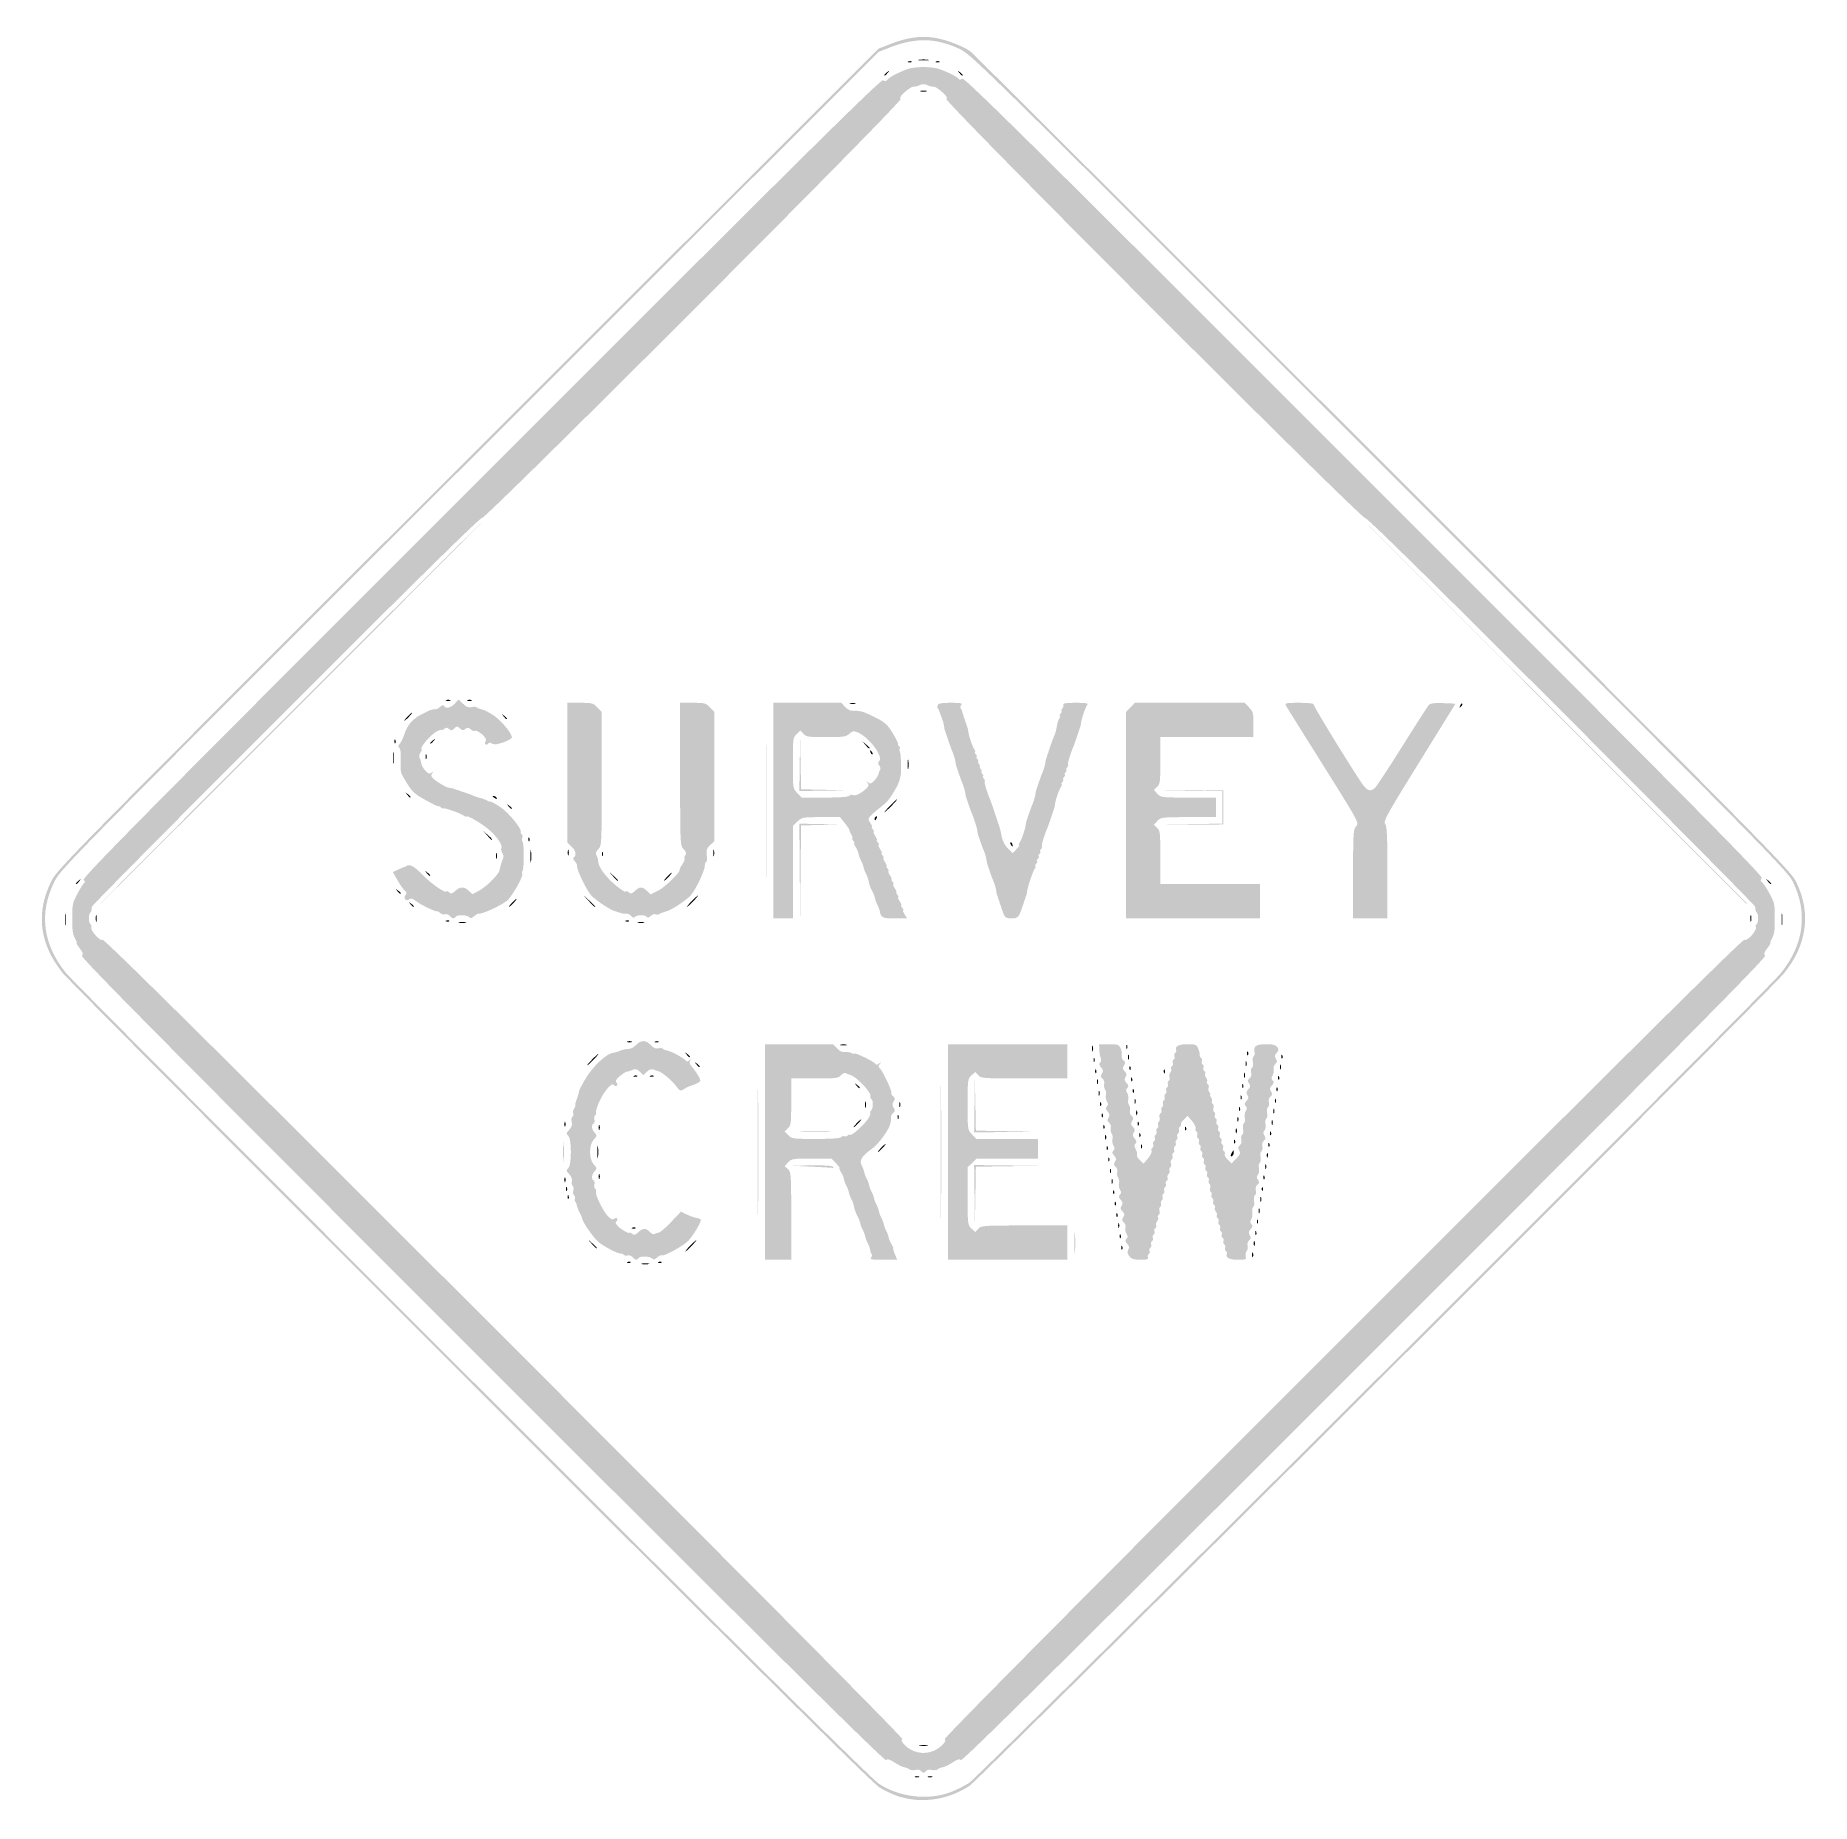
# Model space of a CAD drawing. Header units: inches. Extents: x -25.6 to 25.6, y -25.5 to 25.5.
import ezdxf

# ---------------------------------------------------------------- set-up
doc = ezdxf.new("R2010")
doc.units = ezdxf.units.IN
doc.header["$MEASUREMENT"] = 0

msp = doc.modelspace()

# ---------------------------------------------------------------- hatches: boundary and pattern name
h = msp.add_hatch(color=7)
edge = h.paths.add_edge_path()
edge.add_spline(control_points=[(-0.644, -25.362), (-0.834, -25.31), (-1.112, -25.184), (-1.28, -25.074), (-1.494, -24.934), (-4.857, -21.604), (-13.096, -13.37), (-19.431, -7.041), (-24.718, -1.732), (-24.846, -1.573), (-25.517, -0.737), (-25.628, 0.167), (-25.17, 1.077), (-24.993, 1.429), (-24.691, 1.735), (-13.142, 13.271)], knot_values=[0, 0, 0, 0, 1, 1, 1, 2, 2, 2, 3, 3, 3, 4, 4, 4, 5, 5, 5, 5], degree=3, periodic=0)
edge.add_line((-13.142, 13.271), (-1.296, 25.104))
edge.add_line((-1.296, 25.104), (-0.964, 25.234))
edge.add_spline(control_points=[(-0.964, 25.234), (-0.48, 25.425), (-0.074, 25.482), (0.326, 25.416), (0.675, 25.358), (1.173, 25.164), (1.367, 25.011), (1.432, 24.959), (6.78, 19.624), (13.252, 13.154), (24.562, 1.848), (25.026, 1.377), (25.186, 1.052), (25.627, 0.152), (25.499, -0.775), (24.821, -1.599), (24.358, -2.16), (1.599, -24.863), (1.32, -25.041), (0.713, -25.429), (0.01, -25.544), (-0.644, -25.362)], knot_values=[0, 0, 0, 0, 1, 1, 1, 2, 2, 2, 3, 3, 3, 4, 4, 4, 5, 5, 5, 6, 6, 6, 7, 7, 7, 7], degree=3, periodic=0)
edge = h.paths.add_edge_path(flags=0)
edge.add_spline(control_points=[(0.778, -25.219), (0.933, -25.16), (1.177, -25.038), (1.32, -24.947), (1.599, -24.768), (24.264, -2.16), (24.726, -1.599), (25.405, -0.775), (25.533, 0.152), (25.092, 1.052), (24.932, 1.377), (24.467, 1.849), (13.158, 13.159), (1.527, 24.791), (1.387, 24.93), (1.037, 25.095), (0.364, 25.414), (-0.234, 25.427), (-0.964, 25.14)], knot_values=[0, 0, 0, 0, 1, 1, 1, 2, 2, 2, 3, 3, 3, 4, 4, 4, 5, 5, 5, 6, 6, 6, 6], degree=3, periodic=0)
edge.add_line((-0.964, 25.14), (-1.296, 25.01))
edge.add_line((-1.296, 25.01), (-13.095, 13.224))
edge.add_spline(control_points=[(-13.095, 13.224), (-24.597, 1.734), (-24.899, 1.429), (-25.076, 1.077), (-25.534, 0.167), (-25.423, -0.737), (-24.751, -1.573), (-24.624, -1.732), (-19.358, -7.02), (-13.049, -13.323), (-4.844, -21.522), (-1.494, -24.84), (-1.28, -24.98), (-0.69, -25.364), (0.135, -25.46), (0.778, -25.219)], knot_values=[0, 0, 0, 0, 1, 1, 1, 2, 2, 2, 3, 3, 3, 4, 4, 4, 5, 5, 5, 5], degree=3, periodic=0)
h = msp.add_hatch(color=7)
edge = h.paths.add_edge_path()
edge.add_spline(control_points=[(-0.433, 24.734), (-0.399, 24.747), (-0.358, 24.746), (-0.343, 24.73), (-0.327, 24.714), (-0.355, 24.703), (-0.405, 24.705), (-0.46, 24.708), (-0.471, 24.719), (-0.433, 24.734)], knot_values=[0, 0, 0, 0, 1, 1, 1, 2, 2, 2, 3, 3, 3, 3], degree=3, periodic=0)
h = msp.add_hatch(color=7)
edge = h.paths.add_edge_path()
edge.add_spline(control_points=[(-0.13, 24.783), (-0.058, 24.793), (0.058, 24.793), (0.13, 24.783), (0.201, 24.772), (0.143, 24.763), (0, 24.763), (-0.143, 24.763), (-0.201, 24.772), (-0.13, 24.783)], knot_values=[0, 0, 0, 0, 1, 1, 1, 2, 2, 2, 3, 3, 3, 3], degree=3, periodic=0)
h = msp.add_hatch(color=7)
edge = h.paths.add_edge_path()
edge.add_spline(control_points=[(0.368, 24.734), (0.402, 24.747), (0.443, 24.746), (0.459, 24.73), (0.474, 24.714), (0.446, 24.703), (0.397, 24.705), (0.342, 24.708), (0.331, 24.719), (0.368, 24.734)], knot_values=[0, 0, 0, 0, 1, 1, 1, 2, 2, 2, 3, 3, 3, 3], degree=3, periodic=0)
h = msp.add_hatch(color=7)
edge = h.paths.add_edge_path()
edge.add_spline(control_points=[(-0.074, -24.603), (-0.091, -24.574), (-0.164, -24.562), (-0.235, -24.576), (-0.305, -24.591), (-0.383, -24.583), (-0.407, -24.559), (-0.43, -24.535), (-0.495, -24.509), (-0.55, -24.5), (-0.605, -24.492), (-0.734, -24.429), (-0.837, -24.361), (-0.979, -24.267), (-1.038, -24.25), (-1.079, -24.291), (-1.12, -24.332), (-3.971, -21.508), (-12.74, -12.74), (-21.797, -3.683), (-24.333, -1.121), (-24.289, -1.077), (-24.244, -1.033), (-24.258, -0.986), (-24.351, -0.864), (-24.417, -0.778), (-24.458, -0.707), (-24.443, -0.707), (-24.428, -0.707), (-24.442, -0.659), (-24.474, -0.601), (-24.506, -0.543), (-24.535, -0.474), (-24.539, -0.448), (-24.543, -0.422), (-24.55, -0.39), (-24.555, -0.377), (-24.568, -0.343), (-24.57, 0.298), (-24.557, 0.354), (-24.551, 0.379), (-24.543, 0.422), (-24.538, 0.448), (-24.525, 0.534), (-24.28, 0.983), (-24.229, 1.014), (-24.194, 1.036), (-24.196, 1.067), (-24.236, 1.115), (-24.285, 1.174), (-22.46, 3.019), (-12.763, 12.716), (-3.318, 22.162), (-1.22, 24.237), (-1.165, 24.192), (-1.113, 24.148), (-1.082, 24.155), (-1.019, 24.224), (-0.945, 24.306), (-0.772, 24.395), (-0.448, 24.518), (-0.37, 24.547), (-0.169, 24.571), (0, 24.571), (0.169, 24.571), (0.37, 24.547), (0.448, 24.518), (0.754, 24.402), (0.946, 24.307), (0.996, 24.246), (1.038, 24.196), (1.064, 24.194), (1.117, 24.238), (1.173, 24.285), (3.192, 22.288), (12.716, 12.763), (22.241, 3.239), (24.237, 1.22), (24.191, 1.164), (24.147, 1.111), (24.151, 1.084), (24.21, 1.035), (24.282, 0.974), (24.524, 0.544), (24.538, 0.448), (24.543, 0.422), (24.551, 0.379), (24.557, 0.354), (24.57, 0.298), (24.568, -0.343), (24.555, -0.377), (24.55, -0.39), (24.543, -0.422), (24.539, -0.448), (24.535, -0.474), (24.506, -0.543), (24.474, -0.601), (24.442, -0.659), (24.428, -0.707), (24.443, -0.707), (24.458, -0.707), (24.417, -0.778), (24.351, -0.864), (24.258, -0.986), (24.244, -1.033), (24.289, -1.077), (24.333, -1.121), (21.797, -3.683), (12.74, -12.74), (3.971, -21.508), (1.12, -24.332), (1.079, -24.291), (1.038, -24.25), (0.979, -24.267), (0.837, -24.361), (0.734, -24.429), (0.605, -24.492), (0.55, -24.5), (0.495, -24.509), (0.43, -24.535), (0.407, -24.559), (0.383, -24.583), (0.305, -24.591), (0.235, -24.576), (0.164, -24.562), (0.091, -24.574), (0.074, -24.603), (0.056, -24.631), (0.023, -24.654), (0, -24.654), (-0.023, -24.654), (-0.056, -24.631), (-0.074, -24.603)], knot_values=[0, 0, 0, 0, 1, 1, 1, 2, 2, 2, 3, 3, 3, 4, 4, 4, 5, 5, 5, 6, 6, 6, 7, 7, 7, 8, 8, 8, 9, 9, 9, 10, 10, 10, 11, 11, 11, 12, 12, 12, 13, 13, 13, 14, 14, 14, 15, 15, 15, 16, 16, 16, 17, 17, 17, 18, 18, 18, 19, 19, 19, 20, 20, 20, 21, 21, 21, 22, 22, 22, 23, 23, 23, 24, 24, 24, 25, 25, 25, 26, 26, 26, 27, 27, 27, 28, 28, 28, 29, 29, 29, 30, 30, 30, 31, 31, 31, 32, 32, 32, 33, 33, 33, 34, 34, 34, 35, 35, 35, 36, 36, 36, 37, 37, 37, 38, 38, 38, 39, 39, 39, 40, 40, 40, 41, 41, 41, 42, 42, 42, 43, 43, 43, 44, 44, 44, 44], degree=3, periodic=0)
edge = h.paths.add_edge_path(flags=0)
edge.add_spline(control_points=[(0.296, -24.024), (0.496, -23.939), (0.687, -23.734), (0.611, -23.687), (0.575, -23.665), (4.673, -19.533), (12.096, -12.111), (20.323, -3.884), (23.652, -0.583), (23.692, -0.616), (23.762, -0.674), (24.059, -0.35), (24.023, -0.256), (24.01, -0.22), (24.019, -0.179), (24.044, -0.164), (24.097, -0.131), (24.104, 0.11), (24.053, 0.161), (24.019, 0.195), (24.013, 0.216), (24, 0.341), (23.997, 0.373), (21.476, 2.918), (18.399, 5.996), (14.658, 9.737), (12.786, 11.578), (12.752, 11.55), (12.676, 11.487), (0.592, 23.578), (0.661, 23.647), (0.697, 23.683), (0.664, 23.74), (0.543, 23.846), (0.45, 23.928), (0.348, 23.997), (0.317, 24), (0.217, 24.009), (0.167, 24.022), (0.082, 24.061), (0.037, 24.082), (-0.037, 24.082), (-0.082, 24.061), (-0.167, 24.022), (-0.217, 24.009), (-0.317, 24), (-0.348, 23.997), (-0.45, 23.928), (-0.543, 23.846), (-0.664, 23.74), (-0.697, 23.683), (-0.661, 23.647), (-0.592, 23.578), (-12.676, 11.487), (-12.752, 11.55), (-12.786, 11.578), (-14.658, 9.737), (-18.399, 5.996), (-21.476, 2.918), (-23.997, 0.373), (-24, 0.341), (-24.013, 0.216), (-24.019, 0.195), (-24.053, 0.161), (-24.104, 0.11), (-24.097, -0.131), (-24.044, -0.164), (-24.019, -0.179), (-24.009, -0.218), (-24.021, -0.249), (-24.056, -0.341), (-23.76, -0.673), (-23.693, -0.617), (-23.652, -0.583), (-20.436, -3.77), (-12.096, -12.111), (-4.673, -19.533), (-0.575, -23.665), (-0.611, -23.687), (-0.651, -23.712), (-0.636, -23.756), (-0.557, -23.84), (-0.34, -24.076), (0.002, -24.15), (0.296, -24.024)], knot_values=[0, 0, 0, 0, 1, 1, 1, 2, 2, 2, 3, 3, 3, 4, 4, 4, 5, 5, 5, 6, 6, 6, 7, 7, 7, 8, 8, 8, 9, 9, 9, 10, 10, 10, 11, 11, 11, 12, 12, 12, 13, 13, 13, 14, 14, 14, 15, 15, 15, 16, 16, 16, 17, 17, 17, 18, 18, 18, 19, 19, 19, 20, 20, 20, 21, 21, 21, 22, 22, 22, 23, 23, 23, 24, 24, 24, 25, 25, 25, 26, 26, 26, 27, 27, 27, 28, 28, 28, 28], degree=3, periodic=0)
h = msp.add_hatch(color=7)
edge = h.paths.add_edge_path()
edge.add_spline(control_points=[(-1.131, 24.342), (-1.131, 24.352), (-1.094, 24.389), (-1.049, 24.425), (-0.974, 24.483), (-0.972, 24.482), (-1.031, 24.407), (-1.093, 24.328), (-1.131, 24.303), (-1.131, 24.342)], knot_values=[0, 0, 0, 0, 1, 1, 1, 2, 2, 2, 3, 3, 3, 3], degree=3, periodic=0)
h = msp.add_hatch(color=7)
edge = h.paths.add_edge_path()
edge.add_spline(control_points=[(1.031, 24.407), (0.972, 24.482), (0.974, 24.483), (1.049, 24.425), (1.094, 24.389), (1.131, 24.352), (1.131, 24.342), (1.131, 24.303), (1.093, 24.328), (1.031, 24.407)], knot_values=[0, 0, 0, 0, 1, 1, 1, 2, 2, 2, 3, 3, 3, 3], degree=3, periodic=0)
h = msp.add_hatch(color=7)
edge = h.paths.add_edge_path()
edge.add_spline(control_points=[(-0.082, 23.886), (-0.037, 23.897), (0.037, 23.897), (0.082, 23.886), (0.128, 23.874), (0.091, 23.864), (0, 23.864), (-0.091, 23.864), (-0.128, 23.874), (-0.082, 23.886)], knot_values=[0, 0, 0, 0, 1, 1, 1, 2, 2, 2, 3, 3, 3, 3], degree=3, periodic=0)
h = msp.add_hatch(color=7)
edge = h.paths.add_edge_path()
edge.add_spline(control_points=[(-18.29, 5.916), (-15.27, 8.937), (-12.788, 11.408), (-12.775, 11.408), (-12.762, 11.408), (-15.223, 8.937), (-18.243, 5.916), (-21.264, 2.896), (-23.746, 0.424), (-23.759, 0.424), (-23.772, 0.424), (-21.311, 2.896), (-18.29, 5.916)], knot_values=[0, 0, 0, 0, 1, 1, 1, 2, 2, 2, 3, 3, 3, 4, 4, 4, 4], degree=3, periodic=0)
h = msp.add_hatch(color=7)
edge = h.paths.add_edge_path()
edge.add_line((18.243, 5.928), (12.751, 11.432))
edge.add_line((12.751, 11.432), (18.255, 5.94))
edge.add_spline(control_points=[(18.255, 5.94), (21.282, 2.919), (23.759, 0.443), (23.759, 0.436), (23.759, 0.43), (23.753, 0.424), (23.747, 0.424), (23.74, 0.424), (21.264, 2.901), (18.243, 5.928)], knot_values=[0, 0, 0, 0, 1, 1, 1, 2, 2, 2, 3, 3, 3, 3], degree=3, periodic=0)
h = msp.add_hatch(color=7)
edge = h.paths.add_edge_path()
edge.add_spline(control_points=[(-13.673, 0.073), (-13.706, 0.113), (-13.764, 0.134), (-13.802, 0.119), (-13.84, 0.105), (-13.904, 0.12), (-13.943, 0.152), (-13.983, 0.185), (-14.022, 0.207), (-14.031, 0.202), (-14.065, 0.179), (-14.504, 0.39), (-14.642, 0.496), (-14.752, 0.579), (-14.802, 0.594), (-14.843, 0.554), (-14.925, 0.471), (-15.025, 0.585), (-14.95, 0.675), (-14.907, 0.727), (-14.912, 0.756), (-14.971, 0.805), (-15.013, 0.839), (-15.107, 0.974), (-15.182, 1.104)], knot_values=[0, 0, 0, 0, 1, 1, 1, 2, 2, 2, 3, 3, 3, 4, 4, 4, 5, 5, 5, 6, 6, 6, 7, 7, 7, 8, 8, 8, 8], degree=3, periodic=0)
edge.add_line((-15.182, 1.104), (-15.316, 1.34))
edge.add_line((-15.316, 1.34), (-15.165, 1.408))
edge.add_spline(control_points=[(-15.165, 1.408), (-15.082, 1.446), (-14.998, 1.481), (-14.979, 1.487), (-14.959, 1.492), (-14.938, 1.501), (-14.932, 1.506), (-14.836, 1.583), (-14.707, 1.515), (-14.453, 1.253), (-14.203, 0.994), (-13.765, 0.695), (-13.765, 0.783), (-13.765, 0.799), (-13.733, 0.786), (-13.693, 0.753), (-13.633, 0.704), (-13.602, 0.711), (-13.513, 0.794), (-13.378, 0.922), (-13.258, 0.923), (-13.125, 0.798)], knot_values=[0, 0, 0, 0, 1, 1, 1, 2, 2, 2, 3, 3, 3, 4, 4, 4, 5, 5, 5, 6, 6, 6, 7, 7, 7, 7], degree=3, periodic=0)
edge.add_line((-13.125, 0.798), (-13.021, 0.7))
edge.add_line((-13.021, 0.7), (-12.839, 0.794))
edge.add_spline(control_points=[(-12.839, 0.794), (-12.623, 0.905), (-12.257, 1.269), (-12.233, 1.396), (-12.224, 1.445), (-12.213, 1.496), (-12.208, 1.508), (-12.203, 1.521), (-12.194, 1.553), (-12.189, 1.579), (-12.184, 1.605), (-12.162, 1.666), (-12.14, 1.715), (-12.115, 1.77), (-12.122, 1.838), (-12.156, 1.894), (-12.187, 1.943), (-12.2, 2.003), (-12.185, 2.028), (-12.14, 2.101), (-12.285, 2.327), (-12.508, 2.533), (-12.707, 2.717), (-13.199, 3.007), (-13.199, 2.941), (-13.199, 2.925), (-13.228, 2.935), (-13.263, 2.964), (-13.342, 3.029), (-13.859, 3.211), (-13.859, 3.174), (-13.859, 3.159), (-13.891, 3.173), (-13.93, 3.206), (-13.969, 3.238), (-14.001, 3.252), (-14.001, 3.238), (-14.001, 3.224), (-14.165, 3.303), (-14.366, 3.413), (-14.68, 3.586), (-14.756, 3.654), (-14.903, 3.893), (-14.997, 4.046), (-15.074, 4.183), (-15.074, 4.196), (-15.074, 4.208), (-15.079, 4.24), (-15.085, 4.266), (-15.091, 4.292), (-15.092, 4.444), (-15.086, 4.603), (-15.081, 4.78), (-15.098, 4.905), (-15.131, 4.926), (-15.171, 4.95), (-15.167, 4.98), (-15.118, 5.037), (-15.08, 5.08), (-15.026, 5.189), (-14.997, 5.28), (-14.9, 5.578), (-14.765, 5.744), (-14.509, 5.877), (-14.372, 5.948), (-14.244, 6.01), (-14.225, 6.014), (-14.205, 6.019), (-14.173, 6.027), (-14.154, 6.034), (-14.134, 6.04), (-14.1, 6.042), (-14.077, 6.038), (-14.055, 6.033), (-13.998, 6.064), (-13.952, 6.106), (-13.897, 6.156), (-13.858, 6.165), (-13.838, 6.131), (-13.784, 6.045), (-13.645, 6.076), (-13.529, 6.199)], knot_values=[0, 0, 0, 0, 1, 1, 1, 2, 2, 2, 3, 3, 3, 4, 4, 4, 5, 5, 5, 6, 6, 6, 7, 7, 7, 8, 8, 8, 9, 9, 9, 10, 10, 10, 11, 11, 11, 12, 12, 12, 13, 13, 13, 14, 14, 14, 15, 15, 15, 16, 16, 16, 17, 17, 17, 18, 18, 18, 19, 19, 19, 20, 20, 20, 21, 21, 21, 22, 22, 22, 23, 23, 23, 24, 24, 24, 25, 25, 25, 26, 26, 26, 27, 27, 27, 27], degree=3, periodic=0)
edge.add_line((-13.529, 6.199), (-13.418, 6.318))
edge.add_line((-13.418, 6.318), (-13.288, 6.194))
edge.add_spline(control_points=[(-13.288, 6.194), (-13.193, 6.102), (-13.128, 6.077), (-13.044, 6.098), (-12.982, 6.114), (-12.915, 6.111), (-12.896, 6.092), (-12.877, 6.073), (-12.842, 6.055), (-12.818, 6.052), (-12.795, 6.048), (-12.764, 6.04), (-12.751, 6.034), (-12.739, 6.027), (-12.71, 6.02), (-12.688, 6.016), (-12.667, 6.013), (-12.544, 5.945), (-12.415, 5.865), (-12.21, 5.738), (-11.879, 5.342), (-11.879, 5.223), (-11.879, 5.19), (-12.043, 5.102), (-12.174, 5.066), (-12.193, 5.06), (-12.225, 5.051), (-12.245, 5.044), (-12.331, 5.017), (-12.426, 5.022), (-12.476, 5.057), (-12.507, 5.079), (-12.545, 5.073), (-12.562, 5.046), (-12.579, 5.018), (-12.614, 5.008), (-12.639, 5.024), (-12.669, 5.042), (-12.667, 5.074), (-12.635, 5.114), (-12.564, 5.199), (-12.887, 5.476), (-12.98, 5.409), (-12.989, 5.403), (-13.031, 5.427), (-13.074, 5.462), (-13.137, 5.515), (-13.166, 5.516), (-13.224, 5.468), (-13.282, 5.419), (-13.311, 5.422), (-13.38, 5.484), (-13.457, 5.555), (-13.47, 5.555), (-13.541, 5.483), (-13.605, 5.419), (-13.632, 5.416), (-13.692, 5.466), (-13.75, 5.515), (-13.779, 5.515), (-13.836, 5.468), (-13.875, 5.436), (-13.906, 5.423), (-13.906, 5.44), (-13.906, 5.457), (-13.968, 5.439), (-14.043, 5.4), (-14.208, 5.315), (-14.527, 4.953), (-14.49, 4.894), (-14.476, 4.87), (-14.489, 4.821), (-14.52, 4.783), (-14.554, 4.743), (-14.562, 4.681), (-14.54, 4.632), (-14.519, 4.586), (-14.498, 4.511), (-14.494, 4.465), (-14.489, 4.418), (-14.436, 4.328), (-14.377, 4.265), (-14.287, 4.169), (-14.255, 4.16), (-14.193, 4.208), (-14.129, 4.258), (-14.127, 4.256), (-14.177, 4.191), (-14.225, 4.13), (-14.217, 4.1), (-14.13, 4.02), (-14.032, 3.93), (-13.749, 3.768), (-13.695, 3.77), (-13.682, 3.771), (-13.66, 3.769), (-13.647, 3.765), (-13.634, 3.762), (-13.602, 3.754), (-13.576, 3.748), (-13.551, 3.741), (-13.519, 3.731), (-13.506, 3.724), (-13.493, 3.718), (-13.461, 3.707), (-13.435, 3.701), (-13.409, 3.694), (-13.377, 3.683), (-13.364, 3.677), (-13.351, 3.67), (-13.32, 3.66), (-13.294, 3.653), (-13.268, 3.647), (-13.236, 3.636), (-13.223, 3.63), (-13.21, 3.623), (-13.183, 3.614), (-13.164, 3.608), (-13.145, 3.603), (-13.067, 3.573), (-12.993, 3.542), (-12.918, 3.511), (-12.822, 3.48), (-12.78, 3.473), (-12.739, 3.466), (-12.659, 3.435), (-12.604, 3.405), (-12.55, 3.375), (-12.497, 3.358), (-12.487, 3.367), (-12.477, 3.376), (-12.352, 3.306), (-12.209, 3.211), (-11.966, 3.049), (-11.576, 2.569), (-11.625, 2.491), (-11.636, 2.473), (-11.625, 2.445), (-11.599, 2.429), (-11.574, 2.414), (-11.565, 2.371), (-11.579, 2.334), (-11.593, 2.297), (-11.589, 2.242), (-11.57, 2.211), (-11.525, 2.138), (-11.526, 1.444), (-11.571, 1.37), (-11.59, 1.339), (-11.596, 1.303), (-11.583, 1.29), (-11.529, 1.237), (-11.883, 0.615), (-12.032, 0.501), (-12.222, 0.356), (-12.753, 0.116), (-12.84, 0.136), (-12.863, 0.141), (-12.921, 0.109), (-12.971, 0.064), (-13.039, 0.002), (-13.073, -0.004), (-13.116, 0.039), (-13.183, 0.106), (-13.465, 0.112), (-13.506, 0.047), (-13.547, -0.02), (-13.603, -0.011), (-13.673, 0.073)], knot_values=[0, 0, 0, 0, 1, 1, 1, 2, 2, 2, 3, 3, 3, 4, 4, 4, 5, 5, 5, 6, 6, 6, 7, 7, 7, 8, 8, 8, 9, 9, 9, 10, 10, 10, 11, 11, 11, 12, 12, 12, 13, 13, 13, 14, 14, 14, 15, 15, 15, 16, 16, 16, 17, 17, 17, 18, 18, 18, 19, 19, 19, 20, 20, 20, 21, 21, 21, 22, 22, 22, 23, 23, 23, 24, 24, 24, 25, 25, 25, 26, 26, 26, 27, 27, 27, 28, 28, 28, 29, 29, 29, 30, 30, 30, 31, 31, 31, 32, 32, 32, 33, 33, 33, 34, 34, 34, 35, 35, 35, 36, 36, 36, 37, 37, 37, 38, 38, 38, 39, 39, 39, 40, 40, 40, 41, 41, 41, 42, 42, 42, 43, 43, 43, 44, 44, 44, 45, 45, 45, 46, 46, 46, 47, 47, 47, 48, 48, 48, 49, 49, 49, 50, 50, 50, 51, 51, 51, 52, 52, 52, 53, 53, 53, 54, 54, 54, 55, 55, 55, 56, 56, 56, 56], degree=3, periodic=0)
h = msp.add_hatch(color=7)
edge = h.paths.add_edge_path()
edge.add_spline(control_points=[(-13.777, 6.301), (-13.744, 6.314), (-13.691, 6.314), (-13.659, 6.301), (-13.627, 6.288), (-13.653, 6.277), (-13.718, 6.277), (-13.783, 6.277), (-13.809, 6.288), (-13.777, 6.301)], knot_values=[0, 0, 0, 0, 1, 1, 1, 2, 2, 2, 3, 3, 3, 3], degree=3, periodic=0)
h = msp.add_hatch(color=7)
edge = h.paths.add_edge_path()
edge.add_spline(control_points=[(-13.164, 6.301), (-13.132, 6.314), (-13.079, 6.314), (-13.046, 6.301), (-13.014, 6.288), (-13.04, 6.277), (-13.105, 6.277), (-13.17, 6.277), (-13.196, 6.288), (-13.164, 6.301)], knot_values=[0, 0, 0, 0, 1, 1, 1, 2, 2, 2, 3, 3, 3, 3], degree=3, periodic=0)
h = msp.add_hatch(color=7)
edge = h.paths.add_edge_path()
edge.add_spline(control_points=[(-8.438, 0.07), (-8.472, 0.111), (-8.534, 0.142), (-8.575, 0.138), (-8.616, 0.134), (-8.666, 0.136), (-8.686, 0.142), (-8.705, 0.148), (-8.742, 0.159), (-8.768, 0.165), (-8.794, 0.171), (-8.826, 0.182), (-8.839, 0.189), (-8.852, 0.195), (-8.878, 0.203), (-8.898, 0.207), (-9.016, 0.227), (-9.482, 0.536), (-9.593, 0.668), (-9.749, 0.852), (-10.022, 1.429), (-9.999, 1.526), (-9.994, 1.549), (-10.024, 1.605), (-10.066, 1.651), (-10.116, 1.706), (-10.124, 1.745), (-10.091, 1.766), (-10.005, 1.819), (-10.036, 1.959), (-10.159, 2.074)], knot_values=[0, 0, 0, 0, 1, 1, 1, 2, 2, 2, 3, 3, 3, 4, 4, 4, 5, 5, 5, 6, 6, 6, 7, 7, 7, 8, 8, 8, 9, 9, 9, 10, 10, 10, 10], degree=3, periodic=0)
edge.add_line((-10.159, 2.074), (-10.277, 2.185))
edge.add_line((-10.277, 2.185), (-10.277, 4.204))
edge.add_line((-10.277, 4.204), (-10.277, 6.223))
edge.add_line((-10.277, 6.223), (-9.908, 6.223))
edge.add_spline(control_points=[(-9.908, 6.223), (-9.566, 6.223), (-9.531, 6.213), (-9.413, 6.09)], knot_values=[0, 0, 0, 0, 1, 1, 1, 1], degree=3, periodic=0)
edge.add_line((-9.413, 6.09), (-9.287, 5.958))
edge.add_line((-9.287, 5.958), (-9.287, 4.031))
edge.add_spline(control_points=[(-9.287, 4.031), (-9.287, 2.125), (-9.288, 2.103), (-9.388, 1.996), (-9.458, 1.921), (-9.475, 1.87), (-9.443, 1.828), (-9.418, 1.795), (-9.395, 1.719), (-9.392, 1.66), (-9.384, 1.508), (-9.226, 1.269), (-8.987, 1.048), (-8.778, 0.856), (-8.58, 0.726), (-8.58, 0.782), (-8.58, 0.799), (-8.547, 0.786), (-8.507, 0.753), (-8.448, 0.704), (-8.417, 0.711), (-8.328, 0.794), (-8.192, 0.922), (-8.119, 0.922), (-7.984, 0.796)], knot_values=[0, 0, 0, 0, 1, 1, 1, 2, 2, 2, 3, 3, 3, 4, 4, 4, 5, 5, 5, 6, 6, 6, 7, 7, 7, 8, 8, 8, 8], degree=3, periodic=0)
edge.add_line((-7.984, 0.796), (-7.878, 0.696))
edge.add_line((-7.878, 0.696), (-7.664, 0.8))
edge.add_spline(control_points=[(-7.664, 0.8), (-7.468, 0.895), (-7.014, 1.332), (-7.036, 1.406), (-7.041, 1.424), (-7.005, 1.497), (-6.957, 1.569), (-6.909, 1.641), (-6.883, 1.713), (-6.899, 1.73), (-6.916, 1.746), (-6.905, 1.788), (-6.875, 1.824), (-6.834, 1.874), (-6.845, 1.913), (-6.923, 1.996), (-7.023, 2.103), (-7.024, 2.122), (-7.024, 4.163)], knot_values=[0, 0, 0, 0, 1, 1, 1, 2, 2, 2, 3, 3, 3, 4, 4, 4, 5, 5, 5, 6, 6, 6, 6], degree=3, periodic=0)
edge.add_line((-7.024, 4.163), (-7.024, 6.223))
edge.add_line((-7.024, 6.223), (-6.656, 6.223))
edge.add_spline(control_points=[(-6.656, 6.223), (-6.314, 6.223), (-6.278, 6.213), (-6.161, 6.09)], knot_values=[0, 0, 0, 0, 1, 1, 1, 1], degree=3, periodic=0)
edge.add_line((-6.161, 6.09), (-6.034, 5.958))
edge.add_line((-6.034, 5.958), (-6.034, 4.095))
edge.add_line((-6.034, 4.095), (-6.034, 2.232))
edge.add_line((-6.034, 2.232), (-6.156, 2.118))
edge.add_spline(control_points=[(-6.156, 2.118), (-6.257, 2.023), (-6.274, 1.973), (-6.255, 1.827), (-6.242, 1.729), (-6.251, 1.638), (-6.275, 1.623), (-6.3, 1.608), (-6.315, 1.571), (-6.311, 1.54), (-6.292, 1.423), (-6.554, 0.861), (-6.717, 0.668), (-6.829, 0.536), (-7.294, 0.227), (-7.413, 0.207), (-7.432, 0.203), (-7.459, 0.195), (-7.472, 0.189), (-7.485, 0.182), (-7.511, 0.174), (-7.531, 0.17), (-7.55, 0.167), (-7.593, 0.147), (-7.625, 0.126), (-7.657, 0.106), (-7.706, 0.103), (-7.734, 0.12), (-7.762, 0.137), (-7.823, 0.115), (-7.871, 0.072), (-7.928, 0.021), (-7.968, 0.011), (-7.988, 0.044), (-8.028, 0.109), (-8.263, 0.109), (-8.327, 0.045), (-8.361, 0.011), (-8.395, 0.019), (-8.438, 0.07)], knot_values=[0, 0, 0, 0, 1, 1, 1, 2, 2, 2, 3, 3, 3, 4, 4, 4, 5, 5, 5, 6, 6, 6, 7, 7, 7, 8, 8, 8, 9, 9, 9, 10, 10, 10, 11, 11, 11, 12, 12, 12, 13, 13, 13, 13], degree=3, periodic=0)
h = msp.add_hatch(color=7)
edge = h.paths.add_edge_path()
edge.add_line((-4.337, 3.111), (-4.337, 6.223))
edge.add_line((-4.337, 6.223), (-3.355, 6.223))
edge.add_line((-3.355, 6.223), (-2.373, 6.223))
edge.add_line((-2.373, 6.223), (-2.26, 6.102))
edge.add_spline(control_points=[(-2.26, 6.102), (-2.181, 6.018), (-2.104, 5.985), (-2.005, 5.991), (-1.826, 6.002), (-1.7, 5.961), (-1.344, 5.777), (-1.111, 5.656), (-1.031, 5.582), (-0.89, 5.349), (-0.796, 5.194), (-0.727, 5.053), (-0.737, 5.036), (-0.747, 5.018), (-0.734, 4.99), (-0.707, 4.973), (-0.68, 4.957), (-0.671, 4.923), (-0.686, 4.899), (-0.7, 4.875), (-0.697, 4.831), (-0.678, 4.8), (-0.648, 4.751), (-0.636, 4.201), (-0.663, 4.113), (-0.669, 4.094), (-0.678, 4.056), (-0.682, 4.031), (-0.706, 3.87), (-0.973, 3.426), (-1.111, 3.314), (-1.635, 2.892), (-1.629, 2.9), (-1.54, 2.764), (-1.496, 2.696), (-1.473, 2.64), (-1.49, 2.64), (-1.506, 2.64), (-1.494, 2.608), (-1.461, 2.569), (-1.429, 2.53), (-1.418, 2.498), (-1.437, 2.498), (-1.457, 2.498), (-1.437, 2.445), (-1.395, 2.381), (-1.353, 2.316), (-1.331, 2.263), (-1.348, 2.263), (-1.365, 2.263), (-1.352, 2.231), (-1.32, 2.192), (-1.288, 2.153), (-1.277, 2.121), (-1.296, 2.121), (-1.315, 2.121), (-1.296, 2.068), (-1.254, 2.003), (-1.211, 1.939), (-1.19, 1.886), (-1.207, 1.886), (-1.224, 1.886), (-1.211, 1.854), (-1.179, 1.815), (-1.146, 1.776), (-1.135, 1.744), (-1.155, 1.744), (-1.174, 1.744), (-1.155, 1.691), (-1.112, 1.626), (-1.07, 1.562), (-1.049, 1.508), (-1.065, 1.508), (-1.082, 1.508), (-1.069, 1.477), (-1.037, 1.438), (-1.005, 1.399), (-0.994, 1.367), (-1.013, 1.367), (-1.032, 1.367), (-1.013, 1.314), (-0.971, 1.249), (-0.928, 1.184), (-0.907, 1.131), (-0.924, 1.131), (-0.941, 1.131), (-0.928, 1.1), (-0.896, 1.061), (-0.863, 1.022), (-0.853, 0.99), (-0.872, 0.99), (-0.891, 0.99), (-0.872, 0.937), (-0.829, 0.872), (-0.787, 0.807), (-0.766, 0.754), (-0.783, 0.754), (-0.799, 0.754), (-0.787, 0.722), (-0.754, 0.684), (-0.722, 0.645), (-0.711, 0.613), (-0.73, 0.613), (-0.749, 0.613), (-0.73, 0.56), (-0.688, 0.495), (-0.645, 0.43), (-0.624, 0.377), (-0.641, 0.377), (-0.658, 0.377), (-0.645, 0.345), (-0.613, 0.306), (-0.581, 0.268), (-0.57, 0.236), (-0.589, 0.236), (-0.608, 0.236), (-0.589, 0.183), (-0.546, 0.118)], knot_values=[0, 0, 0, 0, 1, 1, 1, 2, 2, 2, 3, 3, 3, 4, 4, 4, 5, 5, 5, 6, 6, 6, 7, 7, 7, 8, 8, 8, 9, 9, 9, 10, 10, 10, 11, 11, 11, 12, 12, 12, 13, 13, 13, 14, 14, 14, 15, 15, 15, 16, 16, 16, 17, 17, 17, 18, 18, 18, 19, 19, 19, 20, 20, 20, 21, 21, 21, 22, 22, 22, 23, 23, 23, 24, 24, 24, 25, 25, 25, 26, 26, 26, 27, 27, 27, 28, 28, 28, 29, 29, 29, 30, 30, 30, 31, 31, 31, 32, 32, 32, 33, 33, 33, 34, 34, 34, 35, 35, 35, 36, 36, 36, 37, 37, 37, 38, 38, 38, 39, 39, 39, 39], degree=3, periodic=0)
edge.add_line((-0.546, 0.118), (-0.469, 0))
edge.add_line((-0.469, 0), (-0.821, 0))
edge.add_spline(control_points=[(-0.821, 0), (-1.179, 0), (-1.232, 0.024), (-1.26, 0.204), (-1.267, 0.251), (-1.299, 0.336), (-1.33, 0.392), (-1.361, 0.449), (-1.392, 0.534), (-1.4, 0.581), (-1.408, 0.628), (-1.44, 0.713), (-1.472, 0.77), (-1.503, 0.826), (-1.532, 0.888), (-1.536, 0.907), (-1.54, 0.927), (-1.548, 0.948), (-1.553, 0.955), (-1.558, 0.961), (-1.572, 1.016), (-1.583, 1.076), (-1.594, 1.136), (-1.629, 1.232), (-1.66, 1.288), (-1.691, 1.345), (-1.722, 1.429), (-1.73, 1.477), (-1.738, 1.524), (-1.77, 1.609), (-1.801, 1.665), (-1.832, 1.722), (-1.864, 1.809), (-1.873, 1.86), (-1.881, 1.911), (-1.92, 2.002), (-1.959, 2.061), (-1.997, 2.12), (-2.016, 2.168), (-1.999, 2.168), (-1.982, 2.168), (-1.995, 2.2), (-2.027, 2.239), (-2.059, 2.278), (-2.072, 2.31), (-2.055, 2.31), (-2.038, 2.31), (-2.05, 2.358), (-2.083, 2.416), (-2.115, 2.474), (-2.142, 2.538), (-2.143, 2.557), (-2.144, 2.577), (-2.204, 2.667), (-2.277, 2.758)], knot_values=[0, 0, 0, 0, 1, 1, 1, 2, 2, 2, 3, 3, 3, 4, 4, 4, 5, 5, 5, 6, 6, 6, 7, 7, 7, 8, 8, 8, 9, 9, 9, 10, 10, 10, 11, 11, 11, 12, 12, 12, 13, 13, 13, 14, 14, 14, 15, 15, 15, 16, 16, 16, 17, 17, 17, 18, 18, 18, 18], degree=3, periodic=0)
edge.add_line((-2.277, 2.758), (-2.408, 2.923))
edge.add_line((-2.408, 2.923), (-2.957, 2.923))
edge.add_spline(control_points=[(-2.957, 2.923), (-3.489, 2.923), (-3.511, 2.919), (-3.639, 2.796)], knot_values=[0, 0, 0, 0, 1, 1, 1, 1], degree=3, periodic=0)
edge.add_line((-3.639, 2.796), (-3.771, 2.669))
edge.add_line((-3.771, 2.669), (-3.771, 1.335))
edge.add_line((-3.771, 1.335), (-3.771, 0))
edge.add_line((-3.771, 0), (-4.054, 0))
edge.add_line((-4.054, 0), (-4.337, 0))
edge.add_line((-4.337, 0), (-4.337, 3.111))
edge = h.paths.add_edge_path(flags=0)
edge.add_spline(control_points=[(-2.143, 3.539), (-2.126, 3.566), (-2.081, 3.577), (-2.042, 3.562), (-1.962, 3.532), (-1.813, 3.6), (-1.662, 3.738), (-1.575, 3.817), (-1.567, 3.847), (-1.615, 3.909), (-1.665, 3.973), (-1.663, 3.975), (-1.599, 3.925), (-1.537, 3.877), (-1.506, 3.886), (-1.418, 3.979), (-1.361, 4.041), (-1.309, 4.12), (-1.303, 4.155), (-1.298, 4.19), (-1.277, 4.247), (-1.256, 4.28), (-1.234, 4.315), (-1.242, 4.371), (-1.275, 4.41), (-1.318, 4.463), (-1.319, 4.494), (-1.276, 4.545), (-1.157, 4.688), (-1.595, 5.255), (-1.919, 5.378), (-2.018, 5.415), (-2.06, 5.406), (-2.143, 5.328), (-2.234, 5.243), (-2.307, 5.233), (-2.812, 5.233), (-3.321, 5.233), (-3.388, 5.242), (-3.465, 5.328)], knot_values=[0, 0, 0, 0, 1, 1, 1, 2, 2, 2, 3, 3, 3, 4, 4, 4, 5, 5, 5, 6, 6, 6, 7, 7, 7, 8, 8, 8, 9, 9, 9, 10, 10, 10, 11, 11, 11, 12, 12, 12, 13, 13, 13, 13], degree=3, periodic=0)
edge.add_line((-3.465, 5.328), (-3.551, 5.423))
edge.add_line((-3.551, 5.423), (-3.661, 5.319))
edge.add_spline(control_points=[(-3.661, 5.319), (-3.767, 5.22), (-3.771, 5.19), (-3.771, 4.484), (-3.771, 3.755), (-3.771, 3.752), (-3.645, 3.621)], knot_values=[0, 0, 0, 0, 1, 1, 1, 2, 2, 2, 2], degree=3, periodic=0)
edge.add_line((-3.645, 3.621), (-3.518, 3.488))
edge.add_line((-3.518, 3.488), (-2.846, 3.488))
edge.add_spline(control_points=[(-2.846, 3.488), (-2.42, 3.488), (-2.163, 3.507), (-2.143, 3.539)], knot_values=[0, 0, 0, 0, 1, 1, 1, 1], degree=3, periodic=0)
h = msp.add_hatch(color=7)
edge = h.paths.add_edge_path()
edge.add_spline(control_points=[(-2.109, 6.208), (-2.063, 6.22), (-1.999, 6.219), (-1.967, 6.206), (-1.935, 6.193), (-1.973, 6.184), (-2.051, 6.185), (-2.128, 6.186), (-2.155, 6.196), (-2.109, 6.208)], knot_values=[0, 0, 0, 0, 1, 1, 1, 2, 2, 2, 3, 3, 3, 3], degree=3, periodic=0)
h = msp.add_hatch(color=7)
edge = h.paths.add_edge_path()
edge.add_spline(control_points=[(2.331, 0.082), (2.311, 0.128), (2.29, 0.181), (2.284, 0.2), (2.279, 0.22), (2.269, 0.246), (2.263, 0.259), (2.256, 0.272), (2.246, 0.304), (2.239, 0.33), (2.233, 0.356), (2.222, 0.388), (2.216, 0.401), (2.209, 0.414), (2.199, 0.445), (2.192, 0.471), (2.186, 0.497), (2.175, 0.529), (2.168, 0.542), (2.162, 0.555), (2.151, 0.587), (2.145, 0.613), (2.138, 0.639), (2.129, 0.665), (2.124, 0.672), (2.119, 0.678), (2.107, 0.737), (2.098, 0.801), (2.089, 0.866), (2.056, 0.983), (2.023, 1.061), (1.991, 1.138), (1.96, 1.218), (1.954, 1.237), (1.949, 1.257), (1.939, 1.283), (1.933, 1.296), (1.926, 1.309), (1.916, 1.341), (1.909, 1.367), (1.903, 1.393), (1.892, 1.425), (1.886, 1.438), (1.879, 1.451), (1.869, 1.483), (1.862, 1.508), (1.856, 1.534), (1.846, 1.561), (1.841, 1.567), (1.836, 1.574), (1.825, 1.632), (1.816, 1.697), (1.807, 1.762), (1.773, 1.879), (1.74, 1.956), (1.708, 2.034), (1.677, 2.114), (1.672, 2.133), (1.666, 2.153), (1.656, 2.179), (1.65, 2.192), (1.643, 2.205), (1.633, 2.237), (1.626, 2.263), (1.62, 2.289), (1.609, 2.32), (1.603, 2.333), (1.596, 2.346), (1.586, 2.378), (1.579, 2.404), (1.573, 2.43), (1.562, 2.467), (1.556, 2.487), (1.55, 2.506), (1.547, 2.537), (1.549, 2.554), (1.553, 2.586), (1.443, 2.922), (1.382, 3.064), (1.365, 3.103), (1.347, 3.151), (1.342, 3.17), (1.336, 3.19), (1.326, 3.216), (1.32, 3.229), (1.313, 3.242), (1.303, 3.274), (1.296, 3.3), (1.29, 3.326), (1.279, 3.358), (1.273, 3.371), (1.266, 3.384), (1.256, 3.415), (1.249, 3.441), (1.243, 3.467), (1.233, 3.494), (1.228, 3.5), (1.223, 3.507), (1.212, 3.565), (1.203, 3.63), (1.194, 3.695), (1.16, 3.811), (1.127, 3.889), (1.095, 3.967), (1.064, 4.046), (1.059, 4.066), (1.053, 4.085), (1.044, 4.112), (1.037, 4.125), (1.031, 4.138), (1.02, 4.17), (1.014, 4.196), (1.007, 4.221), (0.996, 4.253), (0.99, 4.266), (0.983, 4.279), (0.973, 4.311), (0.966, 4.337), (0.96, 4.363), (0.95, 4.389), (0.945, 4.396), (0.94, 4.402), (0.929, 4.461), (0.92, 4.525), (0.911, 4.59), (0.877, 4.707), (0.845, 4.785), (0.812, 4.863), (0.781, 4.942), (0.776, 4.962), (0.77, 4.981), (0.761, 5.007), (0.754, 5.02), (0.748, 5.033), (0.737, 5.065), (0.731, 5.091), (0.724, 5.117), (0.714, 5.149), (0.707, 5.162), (0.701, 5.175), (0.69, 5.207), (0.684, 5.233), (0.677, 5.259), (0.666, 5.29), (0.66, 5.303), (0.653, 5.316), (0.643, 5.348), (0.636, 5.374), (0.63, 5.4), (0.62, 5.426), (0.615, 5.433), (0.61, 5.439), (0.599, 5.498), (0.59, 5.563), (0.581, 5.627), (0.547, 5.744), (0.515, 5.822), (0.482, 5.9), (0.454, 5.977), (0.452, 5.995), (0.45, 6.012), (0.433, 6.041), (0.416, 6.058), (0.398, 6.076), (0.395, 6.12), (0.409, 6.156), (0.428, 6.205), (0.528, 6.223), (0.789, 6.223), (1.08, 6.223), (1.134, 6.211), (1.09, 6.159), (1.062, 6.124), (1.054, 6.08), (1.073, 6.061), (1.092, 6.042), (1.11, 6.007), (1.114, 5.983), (1.117, 5.959), (1.125, 5.929), (1.131, 5.916), (1.138, 5.903), (1.148, 5.871), (1.155, 5.845), (1.161, 5.819), (1.172, 5.788), (1.179, 5.775), (1.185, 5.762), (1.196, 5.73), (1.202, 5.704), (1.209, 5.678), (1.219, 5.646), (1.226, 5.633), (1.232, 5.62), (1.243, 5.589), (1.249, 5.563), (1.256, 5.537), (1.265, 5.51), (1.271, 5.504), (1.276, 5.497), (1.286, 5.449), (1.292, 5.398), (1.309, 5.258), (1.42, 4.935), (1.473, 4.867), (1.499, 4.835), (1.504, 4.808), (1.485, 4.808), (1.466, 4.808), (1.476, 4.777), (1.508, 4.738), (1.541, 4.699), (1.551, 4.667), (1.532, 4.667), (1.513, 4.667), (1.523, 4.635), (1.556, 4.596), (1.588, 4.557), (1.599, 4.525), (1.579, 4.525), (1.56, 4.525), (1.57, 4.494), (1.603, 4.455), (1.635, 4.416), (1.646, 4.384), (1.626, 4.384), (1.607, 4.384), (1.618, 4.352), (1.65, 4.313), (1.682, 4.274), (1.693, 4.243), (1.673, 4.243), (1.654, 4.243), (1.665, 4.211), (1.697, 4.172), (1.729, 4.133), (1.74, 4.101), (1.721, 4.101), (1.701, 4.101), (1.709, 4.073), (1.738, 4.038), (1.767, 4.003), (1.78, 3.964), (1.767, 3.951), (1.746, 3.93), (1.832, 3.641), (1.918, 3.441), (1.934, 3.402), (1.953, 3.355), (1.958, 3.335), (1.964, 3.316), (1.973, 3.289), (1.98, 3.276), (1.986, 3.263), (1.997, 3.231), (2.003, 3.206), (2.01, 3.18), (2.021, 3.148), (2.027, 3.135), (2.034, 3.122), (2.044, 3.09), (2.051, 3.064), (2.057, 3.038), (2.068, 3.006), (2.074, 2.993), (2.081, 2.98), (2.091, 2.949), (2.098, 2.923), (2.104, 2.897), (2.115, 2.865), (2.121, 2.852), (2.128, 2.839), (2.138, 2.807), (2.145, 2.781), (2.151, 2.755), (2.162, 2.724), (2.168, 2.711), (2.175, 2.698), (2.186, 2.666), (2.192, 2.64), (2.199, 2.614), (2.209, 2.577), (2.215, 2.557), (2.221, 2.538), (2.23, 2.501), (2.234, 2.475), (2.27, 2.258), (2.334, 2.116), (2.445, 2.01)], knot_values=[0, 0, 0, 0, 1, 1, 1, 2, 2, 2, 3, 3, 3, 4, 4, 4, 5, 5, 5, 6, 6, 6, 7, 7, 7, 8, 8, 8, 9, 9, 9, 10, 10, 10, 11, 11, 11, 12, 12, 12, 13, 13, 13, 14, 14, 14, 15, 15, 15, 16, 16, 16, 17, 17, 17, 18, 18, 18, 19, 19, 19, 20, 20, 20, 21, 21, 21, 22, 22, 22, 23, 23, 23, 24, 24, 24, 25, 25, 25, 26, 26, 26, 27, 27, 27, 28, 28, 28, 29, 29, 29, 30, 30, 30, 31, 31, 31, 32, 32, 32, 33, 33, 33, 34, 34, 34, 35, 35, 35, 36, 36, 36, 37, 37, 37, 38, 38, 38, 39, 39, 39, 40, 40, 40, 41, 41, 41, 42, 42, 42, 43, 43, 43, 44, 44, 44, 45, 45, 45, 46, 46, 46, 47, 47, 47, 48, 48, 48, 49, 49, 49, 50, 50, 50, 51, 51, 51, 52, 52, 52, 53, 53, 53, 54, 54, 54, 55, 55, 55, 56, 56, 56, 57, 57, 57, 58, 58, 58, 59, 59, 59, 60, 60, 60, 61, 61, 61, 62, 62, 62, 63, 63, 63, 64, 64, 64, 65, 65, 65, 66, 66, 66, 67, 67, 67, 68, 68, 68, 69, 69, 69, 70, 70, 70, 71, 71, 71, 72, 72, 72, 73, 73, 73, 74, 74, 74, 75, 75, 75, 76, 76, 76, 77, 77, 77, 78, 78, 78, 79, 79, 79, 80, 80, 80, 81, 81, 81, 82, 82, 82, 83, 83, 83, 84, 84, 84, 85, 85, 85, 86, 86, 86, 87, 87, 87, 88, 88, 88, 89, 89, 89, 90, 90, 90, 91, 91, 91, 92, 92, 92, 93, 93, 93, 94, 94, 94, 95, 95, 95, 96, 96, 96, 96], degree=3, periodic=0)
edge.add_line((2.445, 2.01), (2.575, 1.885))
edge.add_line((2.575, 1.885), (2.687, 2.003))
edge.add_spline(control_points=[(2.687, 2.003), (2.748, 2.068), (2.781, 2.121), (2.76, 2.121), (2.74, 2.121), (2.744, 2.148), (2.769, 2.18), (2.823, 2.248), (2.934, 2.571), (2.951, 2.711), (2.957, 2.762), (2.966, 2.81), (2.972, 2.817), (2.977, 2.823), (2.987, 2.85), (2.993, 2.876), (3, 2.901), (3.011, 2.933), (3.017, 2.946), (3.023, 2.959), (3.034, 2.991), (3.041, 3.017), (3.047, 3.043), (3.058, 3.075), (3.064, 3.088), (3.071, 3.101), (3.08, 3.127), (3.086, 3.147), (3.091, 3.166), (3.122, 3.246), (3.155, 3.323), (3.187, 3.401), (3.221, 3.518), (3.23, 3.583), (3.239, 3.647), (3.25, 3.706), (3.255, 3.712), (3.26, 3.719), (3.27, 3.745), (3.276, 3.771), (3.283, 3.797), (3.293, 3.829), (3.3, 3.842), (3.306, 3.855), (3.317, 3.887), (3.323, 3.913), (3.33, 3.939), (3.34, 3.97), (3.347, 3.983), (3.353, 3.996), (3.363, 4.023), (3.369, 4.042), (3.374, 4.062), (3.405, 4.141), (3.437, 4.219), (3.47, 4.297), (3.504, 4.414), (3.513, 4.478), (3.522, 4.543), (3.533, 4.601), (3.538, 4.608), (3.543, 4.614), (3.553, 4.641), (3.559, 4.667), (3.566, 4.693), (3.576, 4.725), (3.583, 4.738), (3.589, 4.751), (3.6, 4.782), (3.606, 4.808), (3.613, 4.834), (3.623, 4.866), (3.63, 4.879), (3.636, 4.892), (3.647, 4.924), (3.653, 4.95), (3.66, 4.976), (3.67, 5.007), (3.677, 5.02), (3.683, 5.033), (3.693, 5.06), (3.699, 5.079), (3.704, 5.099), (3.735, 5.178), (3.767, 5.256), (3.8, 5.334), (3.834, 5.451), (3.843, 5.515), (3.852, 5.58), (3.863, 5.639), (3.868, 5.645), (3.873, 5.652), (3.88, 5.673), (3.884, 5.692), (3.888, 5.712), (3.907, 5.754), (3.928, 5.786), (3.949, 5.819), (3.951, 5.845), (3.933, 5.845), (3.916, 5.845), (3.928, 5.877), (3.96, 5.916), (3.992, 5.955), (4.003, 5.987), (3.983, 5.987), (3.964, 5.987), (3.974, 6.018), (4.005, 6.055), (4.037, 6.093), (4.049, 6.146), (4.032, 6.173), (4.012, 6.206), (4.131, 6.223), (4.387, 6.223), (4.689, 6.223), (4.763, 6.21), (4.726, 6.164), (4.672, 6.096), (4.562, 5.773), (4.545, 5.633), (4.539, 5.581), (4.529, 5.534), (4.524, 5.527), (4.518, 5.521), (4.508, 5.494), (4.502, 5.468), (4.495, 5.442), (4.485, 5.411), (4.478, 5.398), (4.472, 5.385), (4.461, 5.353), (4.455, 5.327), (4.448, 5.301), (4.438, 5.269), (4.431, 5.256), (4.425, 5.243), (4.414, 5.211), (4.408, 5.185), (4.401, 5.16), (4.391, 5.128), (4.384, 5.115), (4.378, 5.102), (4.368, 5.075), (4.362, 5.056), (4.357, 5.036), (4.339, 4.989), (4.322, 4.95), (4.236, 4.75), (4.15, 4.461), (4.171, 4.44), (4.184, 4.427), (4.171, 4.388), (4.142, 4.353), (4.113, 4.318), (4.105, 4.29), (4.125, 4.29), (4.144, 4.29), (4.133, 4.258), (4.101, 4.219), (4.069, 4.18), (4.058, 4.148), (4.078, 4.148), (4.097, 4.148), (4.086, 4.117), (4.054, 4.078), (4.022, 4.039), (4.011, 4.007), (4.031, 4.007), (4.05, 4.007), (4.039, 3.975), (4.007, 3.936), (3.975, 3.897), (3.964, 3.866), (3.983, 3.866), (4.003, 3.866), (3.997, 3.839), (3.972, 3.807), (3.918, 3.739), (3.807, 3.416), (3.791, 3.276), (3.784, 3.224), (3.775, 3.177), (3.769, 3.17), (3.764, 3.164), (3.754, 3.137), (3.748, 3.111), (3.741, 3.085), (3.731, 3.054), (3.724, 3.041), (3.718, 3.028), (3.707, 2.996), (3.701, 2.97), (3.694, 2.944), (3.683, 2.912), (3.677, 2.899), (3.67, 2.886), (3.66, 2.854), (3.653, 2.828), (3.647, 2.803), (3.636, 2.771), (3.63, 2.758), (3.623, 2.745), (3.614, 2.718), (3.608, 2.699), (3.603, 2.679), (3.584, 2.632), (3.568, 2.593), (3.482, 2.393), (3.396, 2.104), (3.417, 2.083), (3.43, 2.07), (3.417, 2.031), (3.388, 1.996), (3.359, 1.961), (3.351, 1.933), (3.371, 1.933), (3.39, 1.933), (3.379, 1.901), (3.347, 1.862), (3.315, 1.823), (3.304, 1.791), (3.323, 1.791), (3.343, 1.791), (3.332, 1.76), (3.3, 1.721), (3.268, 1.682), (3.257, 1.65), (3.276, 1.65), (3.296, 1.65), (3.285, 1.618), (3.253, 1.579), (3.22, 1.54), (3.21, 1.508), (3.229, 1.508), (3.248, 1.508), (3.243, 1.482), (3.218, 1.45), (3.164, 1.382), (3.006, 0.918), (2.989, 0.778), (2.983, 0.726), (2.973, 0.678), (2.968, 0.672), (2.962, 0.665), (2.953, 0.639), (2.946, 0.613), (2.94, 0.587), (2.929, 0.555), (2.923, 0.542), (2.916, 0.529), (2.906, 0.497), (2.899, 0.471), (2.893, 0.445), (2.882, 0.414), (2.876, 0.401), (2.869, 0.388), (2.859, 0.361), (2.853, 0.342), (2.763, 0.043), (2.724, 0), (2.546, 0), (2.421, 0), (2.356, 0.025), (2.331, 0.082)], knot_values=[0, 0, 0, 0, 1, 1, 1, 2, 2, 2, 3, 3, 3, 4, 4, 4, 5, 5, 5, 6, 6, 6, 7, 7, 7, 8, 8, 8, 9, 9, 9, 10, 10, 10, 11, 11, 11, 12, 12, 12, 13, 13, 13, 14, 14, 14, 15, 15, 15, 16, 16, 16, 17, 17, 17, 18, 18, 18, 19, 19, 19, 20, 20, 20, 21, 21, 21, 22, 22, 22, 23, 23, 23, 24, 24, 24, 25, 25, 25, 26, 26, 26, 27, 27, 27, 28, 28, 28, 29, 29, 29, 30, 30, 30, 31, 31, 31, 32, 32, 32, 33, 33, 33, 34, 34, 34, 35, 35, 35, 36, 36, 36, 37, 37, 37, 38, 38, 38, 39, 39, 39, 40, 40, 40, 41, 41, 41, 42, 42, 42, 43, 43, 43, 44, 44, 44, 45, 45, 45, 46, 46, 46, 47, 47, 47, 48, 48, 48, 49, 49, 49, 50, 50, 50, 51, 51, 51, 52, 52, 52, 53, 53, 53, 54, 54, 54, 55, 55, 55, 56, 56, 56, 57, 57, 57, 58, 58, 58, 59, 59, 59, 60, 60, 60, 61, 61, 61, 62, 62, 62, 63, 63, 63, 64, 64, 64, 65, 65, 65, 66, 66, 66, 67, 67, 67, 68, 68, 68, 69, 69, 69, 70, 70, 70, 71, 71, 71, 72, 72, 72, 73, 73, 73, 74, 74, 74, 75, 75, 75, 76, 76, 76, 77, 77, 77, 78, 78, 78, 79, 79, 79, 80, 80, 80, 81, 81, 81, 82, 82, 82, 83, 83, 83, 84, 84, 84, 85, 85, 85, 86, 86, 86, 87, 87, 87, 88, 88, 88, 88], degree=3, periodic=0)
h = msp.add_hatch(color=7)
edge = h.paths.add_edge_path()
edge.add_line((5.845, 2.979), (5.845, 5.958))
edge.add_line((5.845, 5.958), (5.972, 6.09))
edge.add_line((5.972, 6.09), (6.099, 6.223))
edge.add_line((6.099, 6.223), (7.684, 6.223))
edge.add_line((7.684, 6.223), (9.269, 6.223))
edge.add_line((9.269, 6.223), (9.396, 6.09))
edge.add_spline(control_points=[(9.396, 6.09), (9.511, 5.97), (9.522, 5.925), (9.522, 5.595)], knot_values=[0, 0, 0, 0, 1, 1, 1, 1], degree=3, periodic=0)
edge.add_line((9.522, 5.595), (9.522, 5.233))
edge.add_line((9.522, 5.233), (8.179, 5.233))
edge.add_line((8.179, 5.233), (6.835, 5.233))
edge.add_line((6.835, 5.233), (6.835, 4.556))
edge.add_spline(control_points=[(6.835, 4.556), (6.835, 3.938), (6.827, 3.873), (6.74, 3.794)], knot_values=[0, 0, 0, 0, 1, 1, 1, 1], degree=3, periodic=0)
edge.add_line((6.74, 3.794), (6.645, 3.708))
edge.add_line((6.645, 3.708), (6.749, 3.598))
edge.add_spline(control_points=[(6.749, 3.598), (6.849, 3.492), (6.875, 3.488), (7.645, 3.488)], knot_values=[0, 0, 0, 0, 1, 1, 1, 1], degree=3, periodic=0)
edge.add_line((7.645, 3.488), (8.438, 3.488))
edge.add_line((8.438, 3.488), (8.438, 3.206))
edge.add_line((8.438, 3.206), (8.438, 2.923))
edge.add_line((8.438, 2.923), (7.645, 2.923))
edge.add_spline(control_points=[(7.645, 2.923), (6.875, 2.923), (6.849, 2.919), (6.749, 2.813)], knot_values=[0, 0, 0, 0, 1, 1, 1, 1], degree=3, periodic=0)
edge.add_line((6.749, 2.813), (6.645, 2.703))
edge.add_line((6.645, 2.703), (6.74, 2.617))
edge.add_spline(control_points=[(6.74, 2.617), (6.828, 2.537), (6.835, 2.473), (6.835, 1.76)], knot_values=[0, 0, 0, 0, 1, 1, 1, 1], degree=3, periodic=0)
edge.add_line((6.835, 1.76), (6.835, 0.99))
edge.add_line((6.835, 0.99), (8.273, 0.99))
edge.add_line((8.273, 0.99), (9.711, 0.99))
edge.add_line((9.711, 0.99), (9.711, 0.495))
edge.add_line((9.711, 0.495), (9.711, 0))
edge.add_line((9.711, 0), (7.778, 0))
edge.add_line((7.778, 0), (5.845, 0))
edge.add_line((5.845, 0), (5.845, 2.979))
h = msp.add_hatch(color=7)
edge = h.paths.add_edge_path()
edge.add_spline(control_points=[(12.398, 1.282), (12.398, 2.471), (12.404, 2.57), (12.487, 2.66), (12.575, 2.757), (12.566, 2.773), (11.541, 4.408), (10.972, 5.315), (10.486, 6.095), (10.46, 6.14), (10.418, 6.216), (10.449, 6.223), (10.841, 6.223), (11.075, 6.223), (11.261, 6.205), (11.255, 6.184), (11.241, 6.138), (12.553, 4.006), (12.712, 3.817), (12.83, 3.678), (12.907, 3.665), (13.029, 3.767), (13.07, 3.801), (13.425, 4.341), (13.817, 4.967), (14.21, 5.593), (14.556, 6.132), (14.588, 6.166), (14.627, 6.208), (14.754, 6.222), (14.999, 6.213)], knot_values=[0, 0, 0, 0, 1, 1, 1, 2, 2, 2, 3, 3, 3, 4, 4, 4, 5, 5, 5, 6, 6, 6, 7, 7, 7, 8, 8, 8, 9, 9, 9, 10, 10, 10, 10], degree=3, periodic=0)
edge.add_line((14.999, 6.213), (15.354, 6.199))
edge.add_line((15.354, 6.199), (14.304, 4.502))
edge.add_spline(control_points=[(14.304, 4.502), (13.378, 3.006), (13.262, 2.796), (13.321, 2.73), (13.375, 2.67), (13.388, 2.409), (13.388, 1.328)], knot_values=[0, 0, 0, 0, 1, 1, 1, 2, 2, 2, 2], degree=3, periodic=0)
edge.add_line((13.388, 1.328), (13.388, 0))
edge.add_line((13.388, 0), (12.893, 0))
edge.add_line((12.893, 0), (12.398, 0))
edge.add_line((12.398, 0), (12.398, 1.282))
h = msp.add_hatch(color=7)
edge = h.paths.add_edge_path()
edge.add_spline(control_points=[(15.489, 6.142), (15.506, 6.189), (15.533, 6.215), (15.547, 6.2), (15.562, 6.186), (15.547, 6.148), (15.515, 6.116), (15.469, 6.069), (15.463, 6.075), (15.489, 6.142)], knot_values=[0, 0, 0, 0, 1, 1, 1, 2, 2, 2, 3, 3, 3, 3], degree=3, periodic=0)
h = msp.add_hatch(color=7)
edge = h.paths.add_edge_path()
edge.add_spline(control_points=[(-14.896, 5.822), (-14.835, 5.887), (-14.775, 5.94), (-14.762, 5.94), (-14.749, 5.94), (-14.788, 5.887), (-14.849, 5.822), (-14.91, 5.757), (-14.971, 5.704), (-14.984, 5.704), (-14.996, 5.704), (-14.957, 5.757), (-14.896, 5.822)], knot_values=[0, 0, 0, 0, 1, 1, 1, 2, 2, 2, 3, 3, 3, 4, 4, 4, 4], degree=3, periodic=0)
h = msp.add_hatch(color=7)
edge = h.paths.add_edge_path()
edge.add_spline(control_points=[(-12.121, 5.834), (-12.18, 5.908), (-12.178, 5.91), (-12.103, 5.851), (-12.025, 5.79), (-12, 5.751), (-12.039, 5.751), (-12.048, 5.751), (-12.086, 5.788), (-12.121, 5.834)], knot_values=[0, 0, 0, 0, 1, 1, 1, 2, 2, 2, 3, 3, 3, 3], degree=3, periodic=0)
h = msp.add_hatch(color=7)
edge = h.paths.add_edge_path()
edge.add_spline(control_points=[(-15.27, 5.119), (-15.268, 5.174), (-15.256, 5.185), (-15.241, 5.147), (-15.228, 5.113), (-15.229, 5.072), (-15.245, 5.057), (-15.261, 5.041), (-15.272, 5.069), (-15.27, 5.119)], knot_values=[0, 0, 0, 0, 1, 1, 1, 2, 2, 2, 3, 3, 3, 3], degree=3, periodic=0)
h = msp.add_hatch(color=7)
edge = h.paths.add_edge_path()
edge.add_spline(control_points=[(-14.236, 5.062), (-14.236, 5.072), (-14.199, 5.109), (-14.154, 5.144), (-14.079, 5.203), (-14.077, 5.201), (-14.136, 5.127), (-14.198, 5.048), (-14.236, 5.023), (-14.236, 5.062)], knot_values=[0, 0, 0, 0, 1, 1, 1, 2, 2, 2, 3, 3, 3, 3], degree=3, periodic=0)
h = msp.add_hatch(color=7)
edge = h.paths.add_edge_path()
edge.add_spline(control_points=[(-4.55, 3.111), (-4.55, 4.835), (-4.544, 5.541), (-4.537, 4.679), (-4.53, 3.817), (-4.53, 2.406), (-4.537, 1.544), (-4.544, 0.682), (-4.55, 1.387), (-4.55, 3.111)], knot_values=[0, 0, 0, 0, 1, 1, 1, 2, 2, 2, 3, 3, 3, 3], degree=3, periodic=0)
for points in [[(-3.572, 4.467), (-3.562, 5.256), (-3.547, 4.491), (-3.533, 3.727), (-2.839, 3.712), (-2.145, 3.698), (-2.864, 3.687), (-3.583, 3.677), (-3.572, 4.467)], [(7.719, 2.722), (8.627, 2.736), (8.627, 3.206), (8.627, 3.675), (7.731, 3.689), (6.835, 3.704), (7.743, 3.702), (8.65, 3.701), (8.65, 3.206), (8.65, 2.711), (7.731, 2.709), (6.812, 2.707), (7.719, 2.722)], [(-3.572, 1.355), (-3.583, 2.734), (-2.982, 2.724), (-2.381, 2.714), (-2.957, 2.699), (-3.534, 2.684), (-3.547, 1.33), (-3.561, -0.024), (-3.572, 1.355)], [(1.472, -5.386), (1.482, -4.596), (1.497, -5.361), (1.511, -6.126), (2.417, -6.14), (3.323, -6.154), (2.392, -6.165), (1.461, -6.175), (1.472, -5.386)], [(1.472, -8.002), (1.461, -7.118), (2.392, -7.129), (3.323, -7.14), (2.417, -7.153), (1.511, -7.167), (1.497, -8.027), (1.483, -8.886), (1.472, -8.002)]]:
    msp.add_hatch(color=7).paths.add_polyline_path(points)
h = msp.add_hatch(color=7)
edge = h.paths.add_edge_path()
edge.add_spline(control_points=[(-15.306, 4.643), (-15.306, 4.799), (-15.297, 4.857), (-15.286, 4.772), (-15.276, 4.687), (-15.276, 4.56), (-15.287, 4.489), (-15.298, 4.418), (-15.306, 4.488), (-15.306, 4.643)], knot_values=[0, 0, 0, 0, 1, 1, 1, 2, 2, 2, 3, 3, 3, 3], degree=3, periodic=0)
h = msp.add_hatch(color=7)
edge = h.paths.add_edge_path()
edge.add_spline(control_points=[(-14.37, 4.667), (-14.37, 4.732), (-14.36, 4.758), (-14.347, 4.726), (-14.334, 4.693), (-14.334, 4.64), (-14.347, 4.608), (-14.36, 4.576), (-14.37, 4.602), (-14.37, 4.667)], knot_values=[0, 0, 0, 0, 1, 1, 1, 2, 2, 2, 3, 3, 3, 3], degree=3, periodic=0)
h = msp.add_hatch(color=7)
edge = h.paths.add_edge_path()
edge.add_line((-1.678, 5.009), (-1.768, 5.115))
edge.add_line((-1.768, 5.115), (-1.662, 5.025))
edge.add_spline(control_points=[(-1.662, 5.025), (-1.603, 4.976), (-1.556, 4.928), (-1.556, 4.919), (-1.556, 4.881), (-1.594, 4.909), (-1.678, 5.009)], knot_values=[0, 0, 0, 0, 1, 1, 1, 2, 2, 2, 2], degree=3, periodic=0)
h = msp.add_hatch(color=7)
edge = h.paths.add_edge_path()
edge.add_spline(control_points=[(-1.529, 4.795), (-1.555, 4.862), (-1.549, 4.867), (-1.503, 4.821), (-1.47, 4.789), (-1.456, 4.751), (-1.47, 4.736), (-1.485, 4.722), (-1.511, 4.748), (-1.529, 4.795)], knot_values=[0, 0, 0, 0, 1, 1, 1, 2, 2, 2, 3, 3, 3, 3], degree=3, periodic=0)
h = msp.add_hatch(color=7)
edge = h.paths.add_edge_path()
edge.add_spline(control_points=[(-0.458, 4.455), (-0.458, 4.584), (-0.448, 4.632), (-0.438, 4.56), (-0.427, 4.489), (-0.427, 4.382), (-0.438, 4.324), (-0.449, 4.267), (-0.458, 4.325), (-0.458, 4.455)], knot_values=[0, 0, 0, 0, 1, 1, 1, 2, 2, 2, 3, 3, 3, 3], degree=3, periodic=0)
h = msp.add_hatch(color=7)
edge = h.paths.add_edge_path()
edge.add_spline(control_points=[(-14.902, 3.571), (-14.961, 3.646), (-14.959, 3.647), (-14.885, 3.589), (-14.839, 3.553), (-14.802, 3.516), (-14.802, 3.506), (-14.802, 3.467), (-14.841, 3.492), (-14.902, 3.571)], knot_values=[0, 0, 0, 0, 1, 1, 1, 2, 2, 2, 3, 3, 3, 3], degree=3, periodic=0)
h = msp.add_hatch(color=7)
edge = h.paths.add_edge_path()
edge.add_spline(control_points=[(-12.398, 3.488), (-12.44, 3.516), (-12.446, 3.534), (-12.413, 3.535), (-12.382, 3.535), (-12.343, 3.514), (-12.327, 3.488), (-12.291, 3.43), (-12.307, 3.43), (-12.398, 3.488)], knot_values=[0, 0, 0, 0, 1, 1, 1, 2, 2, 2, 3, 3, 3, 3], degree=3, periodic=0)
h = msp.add_hatch(color=7)
edge = h.paths.add_edge_path()
edge.add_spline(control_points=[(-11.98, 3.241), (-12.038, 3.316), (-12.037, 3.317), (-11.962, 3.259), (-11.883, 3.197), (-11.858, 3.158), (-11.897, 3.158), (-11.907, 3.158), (-11.944, 3.196), (-11.98, 3.241)], knot_values=[0, 0, 0, 0, 1, 1, 1, 2, 2, 2, 3, 3, 3, 3], degree=3, periodic=0)
h = msp.add_hatch(color=7)
edge = h.paths.add_edge_path()
edge.add_spline(control_points=[(-0.966, 3.253), (-0.865, 3.356), (-0.772, 3.441), (-0.759, 3.441), (-0.746, 3.441), (-0.818, 3.356), (-0.919, 3.253), (-1.021, 3.149), (-1.114, 3.064), (-1.127, 3.064), (-1.14, 3.064), (-1.068, 3.149), (-0.966, 3.253)], knot_values=[0, 0, 0, 0, 1, 1, 1, 2, 2, 2, 3, 3, 3, 4, 4, 4, 4], degree=3, periodic=0)
h = msp.add_hatch(color=7)
edge = h.paths.add_edge_path()
edge.add_spline(control_points=[(-1.414, 2.873), (-1.414, 2.897), (-1.393, 2.93), (-1.368, 2.946), (-1.341, 2.962), (-1.333, 2.944), (-1.349, 2.902), (-1.38, 2.82), (-1.414, 2.805), (-1.414, 2.873)], knot_values=[0, 0, 0, 0, 1, 1, 1, 2, 2, 2, 3, 3, 3, 3], degree=3, periodic=0)
h = msp.add_hatch(color=7)
edge = h.paths.add_edge_path()
edge.add_line((-12.59, 2.392), (-12.704, 2.522))
edge.add_line((-12.704, 2.522), (-12.575, 2.408))
edge.add_spline(control_points=[(-12.575, 2.408), (-12.454, 2.301), (-12.423, 2.263), (-12.46, 2.263), (-12.469, 2.263), (-12.527, 2.321), (-12.59, 2.392)], knot_values=[0, 0, 0, 0, 1, 1, 1, 2, 2, 2, 2], degree=3, periodic=0)
h = msp.add_hatch(color=7)
edge = h.paths.add_edge_path()
edge.add_spline(control_points=[(-11.404, 2.29), (-11.402, 2.345), (-11.391, 2.356), (-11.376, 2.319), (-11.362, 2.285), (-11.364, 2.244), (-11.38, 2.228), (-11.395, 2.213), (-11.406, 2.241), (-11.404, 2.29)], knot_values=[0, 0, 0, 0, 1, 1, 1, 2, 2, 2, 3, 3, 3, 3], degree=3, periodic=0)
h = msp.add_hatch(color=7)
edge = h.paths.add_edge_path()
edge.add_spline(control_points=[(2.52, 2.124), (2.503, 2.152), (2.499, 2.185), (2.511, 2.197), (2.524, 2.21), (2.546, 2.187), (2.562, 2.147), (2.594, 2.064), (2.567, 2.049), (2.52, 2.124)], knot_values=[0, 0, 0, 0, 1, 1, 1, 2, 2, 2, 3, 3, 3, 3], degree=3, periodic=0)
h = msp.add_hatch(color=7)
edge = h.paths.add_edge_path()
edge.add_spline(control_points=[(-12.342, 1.815), (-12.341, 1.893), (-12.33, 1.919), (-12.318, 1.873), (-12.306, 1.827), (-12.307, 1.763), (-12.32, 1.732), (-12.333, 1.7), (-12.343, 1.737), (-12.342, 1.815)], knot_values=[0, 0, 0, 0, 1, 1, 1, 2, 2, 2, 3, 3, 3, 3], degree=3, periodic=0)
h = msp.add_hatch(color=7)
edge = h.paths.add_edge_path()
edge.add_spline(control_points=[(-11.346, 1.791), (-11.346, 1.96), (-11.337, 2.029), (-11.327, 1.945), (-11.316, 1.86), (-11.316, 1.722), (-11.327, 1.638), (-11.337, 1.554), (-11.346, 1.623), (-11.346, 1.791)], knot_values=[0, 0, 0, 0, 1, 1, 1, 2, 2, 2, 3, 3, 3, 3], degree=3, periodic=0)
h = msp.add_hatch(color=7)
edge = h.paths.add_edge_path()
edge.add_spline(control_points=[(-10.267, 1.909), (-10.266, 1.987), (-10.256, 2.013), (-10.244, 1.967), (-10.232, 1.921), (-10.233, 1.858), (-10.246, 1.826), (-10.259, 1.794), (-10.268, 1.831), (-10.267, 1.909)], knot_values=[0, 0, 0, 0, 1, 1, 1, 2, 2, 2, 3, 3, 3, 3], degree=3, periodic=0)
h = msp.add_hatch(color=7)
edge = h.paths.add_edge_path()
edge.add_spline(control_points=[(-9.283, 1.866), (-9.281, 1.921), (-9.27, 1.932), (-9.254, 1.894), (-9.241, 1.86), (-9.243, 1.82), (-9.258, 1.804), (-9.274, 1.788), (-9.285, 1.816), (-9.283, 1.866)], knot_values=[0, 0, 0, 0, 1, 1, 1, 2, 2, 2, 3, 3, 3, 3], degree=3, periodic=0)
h = msp.add_hatch(color=7)
edge = h.paths.add_edge_path()
edge.add_spline(control_points=[(-6.07, 1.886), (-6.07, 1.976), (-6.06, 2.013), (-6.049, 1.968), (-6.037, 1.923), (-6.037, 1.848), (-6.049, 1.803), (-6.06, 1.758), (-6.07, 1.795), (-6.07, 1.886)], knot_values=[0, 0, 0, 0, 1, 1, 1, 2, 2, 2, 3, 3, 3, 3], degree=3, periodic=0)
h = msp.add_hatch(color=7)
edge = h.paths.add_edge_path()
edge.add_spline(control_points=[(-24.466, 1.008), (-24.466, 1.018), (-24.429, 1.055), (-24.383, 1.09), (-24.309, 1.149), (-24.307, 1.147), (-24.366, 1.072), (-24.427, 0.994), (-24.466, 0.969), (-24.466, 1.008)], knot_values=[0, 0, 0, 0, 1, 1, 1, 2, 2, 2, 3, 3, 3, 3], degree=3, periodic=0)
h = msp.add_hatch(color=7)
edge = h.paths.add_edge_path()
edge.add_spline(control_points=[(-14.337, 1.308), (-14.395, 1.383), (-14.394, 1.385), (-14.319, 1.326), (-14.274, 1.29), (-14.236, 1.253), (-14.236, 1.243), (-14.236, 1.205), (-14.275, 1.23), (-14.337, 1.308)], knot_values=[0, 0, 0, 0, 1, 1, 1, 2, 2, 2, 3, 3, 3, 3], degree=3, periodic=0)
h = msp.add_hatch(color=7)
edge = h.paths.add_edge_path()
edge.add_line((-8.96, 1.214), (-9.075, 1.344))
edge.add_line((-9.075, 1.344), (-8.945, 1.229))
edge.add_spline(control_points=[(-8.945, 1.229), (-8.824, 1.122), (-8.794, 1.084), (-8.831, 1.084), (-8.839, 1.084), (-8.897, 1.143), (-8.96, 1.214)], knot_values=[0, 0, 0, 0, 1, 1, 1, 2, 2, 2, 2], degree=3, periodic=0)
h = msp.add_hatch(color=7)
edge = h.paths.add_edge_path()
edge.add_spline(control_points=[(-7.401, 1.202), (-7.34, 1.267), (-7.28, 1.32), (-7.267, 1.32), (-7.254, 1.32), (-7.293, 1.267), (-7.354, 1.202), (-7.415, 1.137), (-7.475, 1.084), (-7.488, 1.084), (-7.501, 1.084), (-7.462, 1.137), (-7.401, 1.202)], knot_values=[0, 0, 0, 0, 1, 1, 1, 2, 2, 2, 3, 3, 3, 4, 4, 4, 4], degree=3, periodic=0)
h = msp.add_hatch(color=7)
edge = h.paths.add_edge_path()
edge.add_spline(control_points=[(24.366, 1.072), (24.307, 1.147), (24.309, 1.149), (24.383, 1.09), (24.429, 1.055), (24.466, 1.018), (24.466, 1.008), (24.466, 0.969), (24.427, 0.994), (24.366, 1.072)], knot_values=[0, 0, 0, 0, 1, 1, 1, 2, 2, 2, 3, 3, 3, 3], degree=3, periodic=0)
h = msp.add_hatch(color=7)
edge = h.paths.add_edge_path()
edge.add_spline(control_points=[(-15.185, 0.79), (-15.244, 0.864), (-15.242, 0.866), (-15.167, 0.807), (-15.122, 0.772), (-15.085, 0.735), (-15.085, 0.725), (-15.085, 0.686), (-15.124, 0.711), (-15.185, 0.79)], knot_values=[0, 0, 0, 0, 1, 1, 1, 2, 2, 2, 3, 3, 3, 3], degree=3, periodic=0)
h = msp.add_hatch(color=7)
edge = h.paths.add_edge_path()
edge.add_spline(control_points=[(-11.879, 0.448), (-11.819, 0.513), (-11.758, 0.566), (-11.745, 0.566), (-11.732, 0.566), (-11.771, 0.513), (-11.832, 0.448), (-11.893, 0.383), (-11.954, 0.33), (-11.967, 0.33), (-11.98, 0.33), (-11.94, 0.383), (-11.879, 0.448)], knot_values=[0, 0, 0, 0, 1, 1, 1, 2, 2, 2, 3, 3, 3, 4, 4, 4, 4], degree=3, periodic=0)
h = msp.add_hatch(color=7)
edge = h.paths.add_edge_path()
edge.add_line((-9.666, 0.507), (-9.829, 0.684))
edge.add_line((-9.829, 0.684), (-9.652, 0.521))
edge.add_spline(control_points=[(-9.652, 0.521), (-9.555, 0.432), (-9.475, 0.352), (-9.475, 0.344), (-9.475, 0.308), (-9.515, 0.342), (-9.666, 0.507)], knot_values=[0, 0, 0, 0, 1, 1, 1, 2, 2, 2, 2], degree=3, periodic=0)
h = msp.add_hatch(color=7)
edge = h.paths.add_edge_path()
edge.add_spline(control_points=[(-6.694, 0.495), (-6.606, 0.586), (-6.523, 0.66), (-6.51, 0.66), (-6.497, 0.66), (-6.559, 0.586), (-6.647, 0.495), (-6.735, 0.404), (-6.817, 0.33), (-6.83, 0.33), (-6.843, 0.33), (-6.782, 0.404), (-6.694, 0.495)], knot_values=[0, 0, 0, 0, 1, 1, 1, 2, 2, 2, 3, 3, 3, 4, 4, 4, 4], degree=3, periodic=0)
h = msp.add_hatch(color=7)
edge = h.paths.add_edge_path()
edge.add_spline(control_points=[(-24.781, -0.024), (-24.781, 0.132), (-24.772, 0.19), (-24.762, 0.105), (-24.751, 0.02), (-24.751, -0.107), (-24.762, -0.178), (-24.773, -0.248), (-24.782, -0.179), (-24.781, -0.024)], knot_values=[0, 0, 0, 0, 1, 1, 1, 2, 2, 2, 3, 3, 3, 3], degree=3, periodic=0)
h = msp.add_hatch(color=7)
edge = h.paths.add_edge_path()
edge.add_spline(control_points=[(-23.889, 0), (-23.889, 0.091), (-23.88, 0.128), (-23.868, 0.082), (-23.856, 0.037), (-23.856, -0.037), (-23.868, -0.082), (-23.88, -0.128), (-23.889, -0.091), (-23.889, 0)], knot_values=[0, 0, 0, 0, 1, 1, 1, 2, 2, 2, 3, 3, 3, 3], degree=3, periodic=0)
h = msp.add_hatch(color=7)
edge = h.paths.add_edge_path()
edge.add_spline(control_points=[(-14.808, 0.412), (-14.867, 0.487), (-14.865, 0.489), (-14.79, 0.43), (-14.712, 0.369), (-14.687, 0.33), (-14.726, 0.33), (-14.735, 0.33), (-14.773, 0.367), (-14.808, 0.412)], knot_values=[0, 0, 0, 0, 1, 1, 1, 2, 2, 2, 3, 3, 3, 3], degree=3, periodic=0)
h = msp.add_hatch(color=7)
edge = h.paths.add_edge_path()
edge.add_spline(control_points=[(23.864, 0), (23.864, 0.091), (23.874, 0.128), (23.886, 0.082), (23.897, 0.037), (23.897, -0.037), (23.886, -0.082), (23.874, -0.128), (23.864, -0.091), (23.864, 0)], knot_values=[0, 0, 0, 0, 1, 1, 1, 2, 2, 2, 3, 3, 3, 3], degree=3, periodic=0)
h = msp.add_hatch(color=7)
edge = h.paths.add_edge_path()
edge.add_spline(control_points=[(24.763, -0.024), (24.764, 0.132), (24.772, 0.19), (24.783, 0.105), (24.793, 0.02), (24.793, -0.107), (24.782, -0.178), (24.772, -0.248), (24.763, -0.179), (24.763, -0.024)], knot_values=[0, 0, 0, 0, 1, 1, 1, 2, 2, 2, 3, 3, 3, 3], degree=3, periodic=0)
h = msp.add_hatch(color=7)
edge = h.paths.add_edge_path()
edge.add_spline(control_points=[(-13.774, -0.062), (-13.74, -0.048), (-13.699, -0.05), (-13.684, -0.066), (-13.668, -0.081), (-13.696, -0.093), (-13.745, -0.091), (-13.8, -0.088), (-13.811, -0.077), (-13.774, -0.062)], knot_values=[0, 0, 0, 0, 1, 1, 1, 2, 2, 2, 3, 3, 3, 3], degree=3, periodic=0)
h = msp.add_hatch(color=7)
edge = h.paths.add_edge_path()
edge.add_spline(control_points=[(-13.399, -0.108), (-13.34, -0.097), (-13.256, -0.097), (-13.211, -0.109), (-13.165, -0.121), (-13.213, -0.13), (-13.317, -0.13), (-13.421, -0.129), (-13.458, -0.119), (-13.399, -0.108)], knot_values=[0, 0, 0, 0, 1, 1, 1, 2, 2, 2, 3, 3, 3, 3], degree=3, periodic=0)
h = msp.add_hatch(color=7)
edge = h.paths.add_edge_path()
edge.add_spline(control_points=[(-8.588, -0.062), (-8.554, -0.048), (-8.514, -0.05), (-8.498, -0.066), (-8.482, -0.081), (-8.51, -0.093), (-8.56, -0.091), (-8.615, -0.088), (-8.626, -0.077), (-8.588, -0.062)], knot_values=[0, 0, 0, 0, 1, 1, 1, 2, 2, 2, 3, 3, 3, 3], degree=3, periodic=0)
h = msp.add_hatch(color=7)
edge = h.paths.add_edge_path()
edge.add_spline(control_points=[(-8.238, -0.109), (-8.192, -0.097), (-8.118, -0.097), (-8.073, -0.109), (-8.027, -0.121), (-8.065, -0.13), (-8.155, -0.13), (-8.246, -0.13), (-8.283, -0.121), (-8.238, -0.109)], knot_values=[0, 0, 0, 0, 1, 1, 1, 2, 2, 2, 3, 3, 3, 3], degree=3, periodic=0)
h = msp.add_hatch(color=7)
edge = h.paths.add_edge_path()
edge.add_spline(control_points=[(-8.394, -9.778), (-8.427, -9.738), (-8.494, -9.714), (-8.541, -9.727), (-8.588, -9.739), (-8.639, -9.729), (-8.654, -9.705), (-8.669, -9.681), (-8.706, -9.666), (-8.736, -9.672), (-8.805, -9.685), (-9.166, -9.502), (-9.367, -9.352), (-9.504, -9.248), (-9.844, -8.762), (-9.856, -8.65), (-9.859, -8.624), (-9.885, -8.561), (-9.914, -8.509), (-9.943, -8.457), (-9.97, -8.399), (-9.974, -8.379), (-9.979, -8.36), (-9.987, -8.333), (-9.994, -8.32), (-10, -8.307), (-10.008, -8.277), (-10.011, -8.254), (-10.015, -8.23), (-10.032, -8.196), (-10.049, -8.178), (-10.067, -8.161), (-10.071, -8.118), (-10.058, -8.085), (-10.045, -8.051), (-10.057, -8.009), (-10.085, -7.992), (-10.113, -7.975), (-10.123, -7.912), (-10.108, -7.851), (-10.093, -7.791), (-10.101, -7.728), (-10.127, -7.713), (-10.153, -7.697), (-10.162, -7.64), (-10.148, -7.587), (-10.132, -7.527), (-10.161, -7.451), (-10.225, -7.382), (-10.315, -7.286), (-10.319, -7.267), (-10.255, -7.214), (-10.151, -7.128), (-10.151, -6.355), (-10.255, -6.268), (-10.319, -6.215), (-10.315, -6.196), (-10.225, -6.1), (-10.153, -6.023), (-10.132, -5.959), (-10.153, -5.874), (-10.17, -5.809), (-10.16, -5.743), (-10.132, -5.726), (-10.104, -5.709), (-10.094, -5.662), (-10.109, -5.623), (-10.124, -5.583), (-10.115, -5.524), (-10.087, -5.491), (-10.06, -5.458), (-10.041, -5.413), (-10.045, -5.391), (-10.052, -5.353), (-10.048, -5.334), (-10.017, -5.244), (-9.962, -5.085), (-9.942, -5.016), (-9.943, -4.986), (-9.944, -4.966), (-9.855, -4.797), (-9.745, -4.61), (-9.546, -4.273), (-9.139, -3.893), (-8.963, -3.879), (-8.921, -3.875), (-8.822, -3.847), (-8.745, -3.815), (-8.667, -3.783), (-8.56, -3.761), (-8.507, -3.766), (-8.454, -3.771), (-8.361, -3.721), (-8.299, -3.655), (-8.155, -3.503), (-8.014, -3.503), (-7.87, -3.656), (-7.793, -3.738), (-7.725, -3.768), (-7.657, -3.751), (-7.602, -3.737), (-7.541, -3.741), (-7.522, -3.76), (-7.503, -3.779), (-7.468, -3.797), (-7.444, -3.801), (-7.42, -3.804), (-7.39, -3.812), (-7.377, -3.818), (-7.365, -3.825), (-7.338, -3.834), (-7.319, -3.838), (-7.234, -3.857), (-6.886, -4.057), (-6.858, -4.103), (-6.837, -4.137), (-6.803, -4.135), (-6.749, -4.094), (-6.684, -4.045), (-6.68, -4.046), (-6.727, -4.099), (-6.773, -4.15), (-6.76, -4.192), (-6.667, -4.303), (-6.602, -4.38), (-6.519, -4.501), (-6.482, -4.572), (-6.419, -4.694), (-6.422, -4.704), (-6.543, -4.762), (-6.613, -4.796), (-6.698, -4.829), (-6.732, -4.836), (-6.766, -4.842), (-6.844, -4.881), (-6.906, -4.922), (-7.015, -4.993), (-7.024, -4.99), (-7.143, -4.835), (-7.271, -4.667), (-7.554, -4.431), (-7.651, -4.41), (-7.682, -4.404), (-7.746, -4.382), (-7.792, -4.362), (-7.851, -4.336), (-7.91, -4.356), (-7.983, -4.424)], knot_values=[0, 0, 0, 0, 1, 1, 1, 2, 2, 2, 3, 3, 3, 4, 4, 4, 5, 5, 5, 6, 6, 6, 7, 7, 7, 8, 8, 8, 9, 9, 9, 10, 10, 10, 11, 11, 11, 12, 12, 12, 13, 13, 13, 14, 14, 14, 15, 15, 15, 16, 16, 16, 17, 17, 17, 18, 18, 18, 19, 19, 19, 20, 20, 20, 21, 21, 21, 22, 22, 22, 23, 23, 23, 24, 24, 24, 25, 25, 25, 26, 26, 26, 27, 27, 27, 28, 28, 28, 29, 29, 29, 30, 30, 30, 31, 31, 31, 32, 32, 32, 33, 33, 33, 34, 34, 34, 35, 35, 35, 36, 36, 36, 37, 37, 37, 38, 38, 38, 39, 39, 39, 40, 40, 40, 41, 41, 41, 42, 42, 42, 43, 43, 43, 44, 44, 44, 45, 45, 45, 46, 46, 46, 47, 47, 47, 48, 48, 48, 49, 49, 49, 49], degree=3, periodic=0)
edge.add_line((-7.983, -4.424), (-8.089, -4.524))
edge.add_line((-8.089, -4.524), (-8.189, -4.424))
edge.add_spline(control_points=[(-8.189, -4.424), (-8.259, -4.353), (-8.314, -4.335), (-8.375, -4.362), (-8.472, -4.404), (-8.512, -4.417), (-8.576, -4.425), (-8.6, -4.429), (-8.685, -4.487), (-8.766, -4.554), (-8.876, -4.647), (-8.9, -4.693), (-8.861, -4.739), (-8.829, -4.778), (-8.827, -4.81), (-8.857, -4.828), (-8.882, -4.844), (-8.917, -4.834), (-8.935, -4.805), (-8.989, -4.719), (-9.22, -4.983), (-9.356, -5.285), (-9.424, -5.438), (-9.468, -5.583), (-9.454, -5.607), (-9.439, -5.631), (-9.449, -5.664), (-9.476, -5.681), (-9.504, -5.698), (-9.514, -5.751), (-9.499, -5.798), (-9.484, -5.846), (-9.493, -5.898), (-9.52, -5.915), (-9.594, -5.96), (-9.58, -6.086), (-9.491, -6.184), (-9.418, -6.265), (-9.419, -6.277), (-9.515, -6.379), (-9.659, -6.533), (-9.659, -6.949), (-9.515, -7.103), (-9.419, -7.205), (-9.418, -7.217), (-9.491, -7.298), (-9.58, -7.396), (-9.594, -7.522), (-9.52, -7.567), (-9.493, -7.584), (-9.484, -7.636), (-9.499, -7.684), (-9.514, -7.731), (-9.504, -7.784), (-9.476, -7.801), (-9.449, -7.818), (-9.439, -7.852), (-9.454, -7.876), (-9.494, -7.941), (-9.255, -8.44), (-9.111, -8.59), (-9.022, -8.684), (-8.972, -8.706), (-8.929, -8.671), (-8.892, -8.639), (-8.861, -8.638), (-8.842, -8.668), (-8.827, -8.694), (-8.837, -8.729), (-8.865, -8.746), (-8.898, -8.767), (-8.887, -8.809), (-8.83, -8.872), (-8.737, -8.975), (-8.485, -9.119), (-8.485, -9.07), (-8.485, -9.053), (-8.453, -9.066), (-8.413, -9.099), (-8.354, -9.149), (-8.323, -9.142), (-8.233, -9.058), (-8.099, -8.932), (-8.006, -8.93), (-7.897, -9.05), (-7.851, -9.101), (-7.789, -9.128), (-7.76, -9.11), (-7.731, -9.092), (-7.676, -9.073), (-7.637, -9.067), (-7.598, -9.062), (-7.439, -8.923), (-7.283, -8.759)], knot_values=[0, 0, 0, 0, 1, 1, 1, 2, 2, 2, 3, 3, 3, 4, 4, 4, 5, 5, 5, 6, 6, 6, 7, 7, 7, 8, 8, 8, 9, 9, 9, 10, 10, 10, 11, 11, 11, 12, 12, 12, 13, 13, 13, 14, 14, 14, 15, 15, 15, 16, 16, 16, 17, 17, 17, 18, 18, 18, 19, 19, 19, 20, 20, 20, 21, 21, 21, 22, 22, 22, 23, 23, 23, 24, 24, 24, 25, 25, 25, 26, 26, 26, 27, 27, 27, 28, 28, 28, 29, 29, 29, 30, 30, 30, 31, 31, 31, 31], degree=3, periodic=0)
edge.add_line((-7.283, -8.759), (-7, -8.462))
edge.add_line((-7, -8.462), (-6.835, -8.543))
edge.add_spline(control_points=[(-6.835, -8.543), (-6.743, -8.587), (-6.622, -8.631), (-6.565, -8.64), (-6.508, -8.649), (-6.447, -8.669), (-6.43, -8.686), (-6.394, -8.723), (-6.595, -9.077), (-6.772, -9.287), (-6.896, -9.434), (-7.512, -9.773), (-7.563, -9.722), (-7.577, -9.708), (-7.632, -9.735), (-7.685, -9.782), (-7.758, -9.849), (-7.793, -9.856), (-7.836, -9.814), (-7.903, -9.746), (-8.186, -9.74), (-8.226, -9.805), (-8.268, -9.872), (-8.323, -9.864), (-8.394, -9.778)], knot_values=[0, 0, 0, 0, 1, 1, 1, 2, 2, 2, 3, 3, 3, 4, 4, 4, 5, 5, 5, 6, 6, 6, 7, 7, 7, 8, 8, 8, 8], degree=3, periodic=0)
h = msp.add_hatch(color=7)
edge = h.paths.add_edge_path()
edge.add_spline(control_points=[(-8.544, -3.551), (-8.512, -3.538), (-8.459, -3.538), (-8.426, -3.551), (-8.394, -3.565), (-8.42, -3.575), (-8.485, -3.575), (-8.55, -3.575), (-8.577, -3.565), (-8.544, -3.551)], knot_values=[0, 0, 0, 0, 1, 1, 1, 2, 2, 2, 3, 3, 3, 3], degree=3, periodic=0)
h = msp.add_hatch(color=7)
edge = h.paths.add_edge_path()
edge.add_spline(control_points=[(-7.74, -3.55), (-7.706, -3.537), (-7.665, -3.539), (-7.65, -3.554), (-7.634, -3.57), (-7.662, -3.581), (-7.711, -3.579), (-7.766, -3.577), (-7.777, -3.566), (-7.74, -3.55)], knot_values=[0, 0, 0, 0, 1, 1, 1, 2, 2, 2, 3, 3, 3, 3], degree=3, periodic=0)
h = msp.add_hatch(color=7)
edge = h.paths.add_edge_path()
edge.add_spline(control_points=[(-9.57, -4.078), (-9.482, -3.987), (-9.399, -3.913), (-9.386, -3.913), (-9.373, -3.913), (-9.434, -3.987), (-9.522, -4.078), (-9.61, -4.168), (-9.693, -4.243), (-9.706, -4.243), (-9.719, -4.243), (-9.657, -4.168), (-9.57, -4.078)], knot_values=[0, 0, 0, 0, 1, 1, 1, 2, 2, 2, 3, 3, 3, 4, 4, 4, 4], degree=3, periodic=0)
h = msp.add_hatch(color=7)
edge = h.paths.add_edge_path()
edge.add_spline(control_points=[(-6.841, -3.924), (-6.9, -3.85), (-6.898, -3.848), (-6.824, -3.907), (-6.778, -3.942), (-6.741, -3.979), (-6.741, -3.989), (-6.741, -4.028), (-6.78, -4.003), (-6.841, -3.924)], knot_values=[0, 0, 0, 0, 1, 1, 1, 2, 2, 2, 3, 3, 3, 3], degree=3, periodic=0)
h = msp.add_hatch(color=7)
edge = h.paths.add_edge_path()
edge.add_line((-4.573, -6.741), (-4.573, -3.63))
edge.add_line((-4.573, -3.63), (-3.591, -3.63))
edge.add_line((-3.591, -3.63), (-2.609, -3.63))
edge.add_line((-2.609, -3.63), (-2.496, -3.75))
edge.add_spline(control_points=[(-2.496, -3.75), (-2.422, -3.829), (-2.342, -3.866), (-2.264, -3.858), (-2.198, -3.851), (-2.117, -3.863), (-2.083, -3.884), (-2.049, -3.905), (-2.01, -3.912), (-1.998, -3.899), (-1.967, -3.868), (-1.431, -4.13), (-1.391, -4.195), (-1.368, -4.232), (-1.336, -4.229), (-1.28, -4.186), (-1.211, -4.132), (-1.209, -4.134), (-1.263, -4.203), (-1.307, -4.259), (-1.31, -4.291), (-1.272, -4.314), (-1.201, -4.358), (-0.909, -4.965), (-0.929, -5.027), (-0.938, -5.055), (-0.914, -5.103), (-0.876, -5.135), (-0.819, -5.182), (-0.817, -5.211), (-0.862, -5.284), (-0.906, -5.354), (-0.906, -5.394), (-0.862, -5.464), (-0.817, -5.537), (-0.819, -5.566), (-0.876, -5.613), (-0.915, -5.645), (-0.943, -5.705), (-0.939, -5.747), (-0.935, -5.788), (-0.937, -5.838), (-0.943, -5.857), (-0.949, -5.877), (-0.957, -5.908), (-0.961, -5.928), (-0.989, -6.091), (-1.303, -6.522), (-1.484, -6.646), (-1.779, -6.849), (-1.864, -6.984), (-1.785, -7.127), (-1.752, -7.187), (-1.719, -7.275), (-1.711, -7.322), (-1.703, -7.369), (-1.671, -7.454), (-1.64, -7.511), (-1.609, -7.567), (-1.577, -7.652), (-1.569, -7.699), (-1.562, -7.747), (-1.53, -7.831), (-1.499, -7.888), (-1.468, -7.944), (-1.436, -8.029), (-1.428, -8.076), (-1.42, -8.124), (-1.388, -8.209), (-1.357, -8.265), (-1.326, -8.321), (-1.295, -8.406), (-1.287, -8.453), (-1.279, -8.501), (-1.247, -8.586), (-1.216, -8.642), (-1.185, -8.698), (-1.153, -8.783), (-1.145, -8.831), (-1.137, -8.878), (-1.106, -8.963), (-1.075, -9.019), (-1.043, -9.076), (-1.011, -9.163), (-1.003, -9.214), (-0.994, -9.265), (-0.956, -9.356), (-0.917, -9.415), (-0.878, -9.474), (-0.858, -9.522), (-0.872, -9.522), (-0.886, -9.522), (-0.866, -9.597), (-0.828, -9.687)], knot_values=[0, 0, 0, 0, 1, 1, 1, 2, 2, 2, 3, 3, 3, 4, 4, 4, 5, 5, 5, 6, 6, 6, 7, 7, 7, 8, 8, 8, 9, 9, 9, 10, 10, 10, 11, 11, 11, 12, 12, 12, 13, 13, 13, 14, 14, 14, 15, 15, 15, 16, 16, 16, 17, 17, 17, 18, 18, 18, 19, 19, 19, 20, 20, 20, 21, 21, 21, 22, 22, 22, 23, 23, 23, 24, 24, 24, 25, 25, 25, 26, 26, 26, 27, 27, 27, 28, 28, 28, 29, 29, 29, 30, 30, 30, 31, 31, 31, 31], degree=3, periodic=0)
edge.add_line((-0.828, -9.687), (-0.759, -9.852))
edge.add_line((-0.759, -9.852), (-1.163, -9.852))
edge.add_spline(control_points=[(-1.163, -9.852), (-1.496, -9.852), (-1.558, -9.841), (-1.515, -9.789), (-1.486, -9.754), (-1.477, -9.711), (-1.494, -9.694), (-1.512, -9.676), (-1.533, -9.618), (-1.541, -9.565), (-1.549, -9.512), (-1.581, -9.422), (-1.613, -9.366), (-1.644, -9.309), (-1.675, -9.224), (-1.683, -9.177), (-1.691, -9.13), (-1.723, -9.045), (-1.754, -8.988), (-1.785, -8.932), (-1.817, -8.847), (-1.825, -8.8), (-1.833, -8.753), (-1.865, -8.668), (-1.896, -8.611), (-1.927, -8.555), (-1.956, -8.493), (-1.961, -8.473), (-1.965, -8.454), (-1.972, -8.433), (-1.978, -8.426), (-1.983, -8.42), (-1.996, -8.365), (-2.007, -8.305), (-2.018, -8.245), (-2.053, -8.149), (-2.084, -8.093), (-2.115, -8.036), (-2.147, -7.952), (-2.155, -7.904), (-2.163, -7.857), (-2.194, -7.772), (-2.225, -7.716), (-2.256, -7.659), (-2.289, -7.571), (-2.297, -7.52), (-2.305, -7.47), (-2.344, -7.379), (-2.383, -7.32), (-2.422, -7.261), (-2.438, -7.212), (-2.42, -7.212), (-2.402, -7.212), (-2.447, -7.149), (-2.522, -7.071)], knot_values=[0, 0, 0, 0, 1, 1, 1, 2, 2, 2, 3, 3, 3, 4, 4, 4, 5, 5, 5, 6, 6, 6, 7, 7, 7, 8, 8, 8, 9, 9, 9, 10, 10, 10, 11, 11, 11, 12, 12, 12, 13, 13, 13, 14, 14, 14, 15, 15, 15, 16, 16, 16, 17, 17, 17, 18, 18, 18, 18], degree=3, periodic=0)
edge.add_line((-2.522, -7.071), (-2.658, -6.93))
edge.add_line((-2.658, -6.93), (-3.23, -6.93))
edge.add_spline(control_points=[(-3.23, -6.93), (-3.768, -6.93), (-3.808, -6.936), (-3.905, -7.04)], knot_values=[0, 0, 0, 0, 1, 1, 1, 1], degree=3, periodic=0)
edge.add_line((-3.905, -7.04), (-4.008, -7.149))
edge.add_line((-4.008, -7.149), (-3.913, -7.235))
edge.add_spline(control_points=[(-3.913, -7.235), (-3.823, -7.318), (-3.818, -7.378), (-3.818, -8.587)], knot_values=[0, 0, 0, 0, 1, 1, 1, 1], degree=3, periodic=0)
edge.add_line((-3.818, -8.587), (-3.818, -9.852))
edge.add_line((-3.818, -9.852), (-4.196, -9.852))
edge.add_line((-4.196, -9.852), (-4.573, -9.852))
edge.add_line((-4.573, -9.852), (-4.573, -6.741))
edge = h.paths.add_edge_path(flags=0)
edge.add_spline(control_points=[(-2.379, -6.314), (-2.361, -6.286), (-2.318, -6.274), (-2.283, -6.288), (-2.248, -6.302), (-2.206, -6.292), (-2.19, -6.267), (-2.175, -6.242), (-2.143, -6.233), (-2.119, -6.247), (-2.063, -6.282), (-1.661, -5.91), (-1.574, -5.742), (-1.537, -5.669), (-1.521, -5.61), (-1.54, -5.61), (-1.559, -5.61), (-1.549, -5.584), (-1.518, -5.553), (-1.449, -5.484), (-1.443, -5.249), (-1.509, -5.209), (-1.536, -5.192), (-1.547, -5.162), (-1.534, -5.141), (-1.475, -5.046), (-1.96, -4.534), (-2.135, -4.508), (-2.166, -4.503), (-2.216, -4.484), (-2.245, -4.466), (-2.274, -4.448), (-2.335, -4.475), (-2.382, -4.527), (-2.458, -4.611), (-2.528, -4.62), (-3.142, -4.62)], knot_values=[0, 0, 0, 0, 1, 1, 1, 2, 2, 2, 3, 3, 3, 4, 4, 4, 5, 5, 5, 6, 6, 6, 7, 7, 7, 8, 8, 8, 9, 9, 9, 10, 10, 10, 11, 11, 11, 12, 12, 12, 12], degree=3, periodic=0)
edge.add_line((-3.142, -4.62), (-3.818, -4.62))
edge.add_line((-3.818, -4.62), (-3.818, -5.296))
edge.add_spline(control_points=[(-3.818, -5.296), (-3.818, -5.914), (-3.827, -5.98), (-3.913, -6.058)], knot_values=[0, 0, 0, 0, 1, 1, 1, 1], degree=3, periodic=0)
edge.add_line((-3.913, -6.058), (-4.008, -6.144))
edge.add_line((-4.008, -6.144), (-3.905, -6.254))
edge.add_spline(control_points=[(-3.905, -6.254), (-3.806, -6.36), (-3.774, -6.364), (-3.106, -6.364), (-2.663, -6.364), (-2.398, -6.346), (-2.379, -6.314)], knot_values=[0, 0, 0, 0, 1, 1, 1, 2, 2, 2, 2], degree=3, periodic=0)
h = msp.add_hatch(color=7)
edge = h.paths.add_edge_path()
edge.add_spline(control_points=[(-2.392, -3.644), (-2.347, -3.633), (-2.273, -3.633), (-2.227, -3.644), (-2.182, -3.656), (-2.219, -3.666), (-2.31, -3.666), (-2.401, -3.666), (-2.438, -3.656), (-2.392, -3.644)], knot_values=[0, 0, 0, 0, 1, 1, 1, 2, 2, 2, 3, 3, 3, 3], degree=3, periodic=0)
h = msp.add_hatch(color=7)
edge = h.paths.add_edge_path()
edge.add_line((0.707, -6.741), (0.707, -3.63))
edge.add_line((0.707, -3.63), (2.428, -3.63))
edge.add_line((2.428, -3.63), (4.148, -3.63))
edge.add_line((4.148, -3.63), (4.148, -4.125))
edge.add_line((4.148, -4.125), (4.148, -4.62))
edge.add_line((4.148, -4.62), (2.906, -4.62))
edge.add_spline(control_points=[(2.906, -4.62), (1.721, -4.62), (1.661, -4.615), (1.579, -4.525)], knot_values=[0, 0, 0, 0, 1, 1, 1, 1], degree=3, periodic=0)
edge.add_line((1.579, -4.525), (1.493, -4.43))
edge.add_line((1.493, -4.43), (1.383, -4.533))
edge.add_spline(control_points=[(1.383, -4.533), (1.277, -4.632), (1.273, -4.663), (1.273, -5.368), (1.273, -6.098), (1.273, -6.1), (1.399, -6.232)], knot_values=[0, 0, 0, 0, 1, 1, 1, 2, 2, 2, 2], degree=3, periodic=0)
edge.add_line((1.399, -6.232), (1.526, -6.364))
edge.add_line((1.526, -6.364), (2.413, -6.364))
edge.add_line((2.413, -6.364), (3.3, -6.364))
edge.add_line((3.3, -6.364), (3.3, -6.647))
edge.add_line((3.3, -6.647), (3.3, -6.93))
edge.add_line((3.3, -6.93), (2.419, -6.93))
edge.add_line((2.419, -6.93), (1.537, -6.93))
edge.add_line((1.537, -6.93), (1.405, -7.056))
edge.add_line((1.405, -7.056), (1.273, -7.183))
edge.add_line((1.273, -7.183), (1.273, -8.014))
edge.add_spline(control_points=[(1.273, -8.014), (1.273, -8.824), (1.276, -8.849), (1.383, -8.949)], knot_values=[0, 0, 0, 0, 1, 1, 1, 1], degree=3, periodic=0)
edge.add_line((1.383, -8.949), (1.493, -9.052))
edge.add_line((1.493, -9.052), (1.579, -8.957))
edge.add_spline(control_points=[(1.579, -8.957), (1.661, -8.867), (1.721, -8.862), (2.906, -8.862)], knot_values=[0, 0, 0, 0, 1, 1, 1, 1], degree=3, periodic=0)
edge.add_line((2.906, -8.862), (4.148, -8.862))
edge.add_line((4.148, -8.862), (4.148, -9.357))
edge.add_line((4.148, -9.357), (4.148, -9.852))
edge.add_line((4.148, -9.852), (2.428, -9.852))
edge.add_line((2.428, -9.852), (0.707, -9.852))
edge.add_line((0.707, -9.852), (0.707, -6.741))
h = msp.add_hatch(color=7)
edge = h.paths.add_edge_path()
edge.add_spline(control_points=[(4.865, -3.748), (4.866, -3.67), (4.876, -3.644), (4.888, -3.69), (4.9, -3.736), (4.899, -3.799), (4.886, -3.831), (4.873, -3.863), (4.864, -3.825), (4.865, -3.748)], knot_values=[0, 0, 0, 0, 1, 1, 1, 2, 2, 2, 3, 3, 3, 3], degree=3, periodic=0)
h = msp.add_hatch(color=7)
edge = h.paths.add_edge_path()
edge.add_spline(control_points=[(4.906, -4.074), (4.909, -4.019), (4.92, -4.008), (4.935, -4.045), (4.948, -4.079), (4.947, -4.12), (4.931, -4.136), (4.915, -4.151), (4.904, -4.123), (4.906, -4.074)], knot_values=[0, 0, 0, 0, 1, 1, 1, 2, 2, 2, 3, 3, 3, 3], degree=3, periodic=0)
h = msp.add_hatch(color=7)
edge = h.paths.add_edge_path()
edge.add_spline(control_points=[(5.935, -9.745), (5.878, -9.666), (5.871, -9.62), (5.909, -9.56), (5.947, -9.5), (5.94, -9.459), (5.879, -9.392), (5.817, -9.323), (5.812, -9.292), (5.857, -9.247), (5.9, -9.203), (5.901, -9.169), (5.859, -9.102), (5.829, -9.054), (5.815, -8.974), (5.828, -8.923), (5.841, -8.873), (5.82, -8.805), (5.78, -8.773), (5.722, -8.725), (5.719, -8.695), (5.764, -8.623), (5.809, -8.551), (5.805, -8.519), (5.742, -8.456), (5.681, -8.395), (5.676, -8.36), (5.717, -8.293), (5.759, -8.226), (5.753, -8.189), (5.691, -8.12), (5.628, -8.051), (5.623, -8.019), (5.668, -7.974), (5.712, -7.931), (5.712, -7.897), (5.67, -7.83), (5.64, -7.781), (5.627, -7.697), (5.642, -7.642), (5.656, -7.587), (5.645, -7.514), (5.617, -7.481), (5.589, -7.447), (5.578, -7.377), (5.591, -7.325), (5.606, -7.27), (5.585, -7.204), (5.544, -7.17), (5.487, -7.123), (5.484, -7.092), (5.527, -7.023), (5.571, -6.953), (5.566, -6.917), (5.502, -6.847), (5.44, -6.778), (5.435, -6.746), (5.48, -6.702), (5.523, -6.658), (5.524, -6.624), (5.482, -6.557), (5.452, -6.509), (5.439, -6.424), (5.453, -6.369), (5.468, -6.314), (5.457, -6.242), (5.429, -6.208), (5.401, -6.174), (5.389, -6.104), (5.403, -6.052), (5.417, -5.997), (5.397, -5.931), (5.356, -5.897), (5.299, -5.85), (5.295, -5.819), (5.339, -5.75), (5.382, -5.68), (5.377, -5.644), (5.314, -5.574), (5.251, -5.505), (5.246, -5.473), (5.291, -5.429), (5.335, -5.385), (5.335, -5.351), (5.293, -5.284), (5.263, -5.236), (5.25, -5.151), (5.265, -5.096), (5.279, -5.041), (5.268, -4.969), (5.24, -4.935), (5.212, -4.902), (5.201, -4.831), (5.214, -4.779), (5.228, -4.725), (5.208, -4.658), (5.167, -4.624), (5.11, -4.577), (5.107, -4.546), (5.15, -4.477), (5.194, -4.407), (5.189, -4.372), (5.125, -4.301), (5.066, -4.236), (5.059, -4.199), (5.098, -4.16), (5.129, -4.129), (5.135, -4.072), (5.114, -4.022), (5.093, -3.975), (5.074, -3.867), (5.072, -3.783)], knot_values=[0, 0, 0, 0, 1, 1, 1, 2, 2, 2, 3, 3, 3, 4, 4, 4, 5, 5, 5, 6, 6, 6, 7, 7, 7, 8, 8, 8, 9, 9, 9, 10, 10, 10, 11, 11, 11, 12, 12, 12, 13, 13, 13, 14, 14, 14, 15, 15, 15, 16, 16, 16, 17, 17, 17, 18, 18, 18, 19, 19, 19, 20, 20, 20, 21, 21, 21, 22, 22, 22, 23, 23, 23, 24, 24, 24, 25, 25, 25, 26, 26, 26, 27, 27, 27, 28, 28, 28, 29, 29, 29, 30, 30, 30, 31, 31, 31, 32, 32, 32, 33, 33, 33, 34, 34, 34, 35, 35, 35, 36, 36, 36, 37, 37, 37, 37], degree=3, periodic=0)
edge.add_line((5.072, -3.783), (5.068, -3.63))
edge.add_line((5.068, -3.63), (5.35, -3.63))
edge.add_spline(control_points=[(5.35, -3.63), (5.606, -3.631), (5.639, -3.642), (5.688, -3.748), (5.718, -3.813), (5.732, -3.904), (5.72, -3.951), (5.708, -3.999), (5.73, -4.064), (5.769, -4.097), (5.827, -4.145), (5.83, -4.174), (5.785, -4.246), (5.74, -4.318), (5.744, -4.35), (5.807, -4.413), (5.869, -4.475), (5.874, -4.51), (5.832, -4.576), (5.79, -4.643), (5.796, -4.68), (5.859, -4.75), (5.921, -4.819), (5.926, -4.85), (5.881, -4.895), (5.838, -4.939), (5.837, -4.973), (5.879, -5.04), (5.909, -5.088), (5.922, -5.172), (5.908, -5.227), (5.893, -5.282), (5.904, -5.355), (5.932, -5.389), (5.96, -5.422), (5.972, -5.492), (5.958, -5.545), (5.944, -5.599), (5.964, -5.665), (6.005, -5.7), (6.063, -5.747), (6.066, -5.777), (6.021, -5.849), (5.976, -5.921), (5.98, -5.953), (6.043, -6.016), (6.104, -6.077), (6.11, -6.112), (6.068, -6.179), (6.026, -6.246), (6.032, -6.283), (6.094, -6.353), (6.155, -6.42), (6.161, -6.454), (6.119, -6.496), (6.077, -6.538), (6.079, -6.578), (6.125, -6.665), (6.159, -6.728), (6.174, -6.799), (6.159, -6.824), (6.144, -6.849), (6.181, -6.915), (6.241, -6.972)], knot_values=[0, 0, 0, 0, 1, 1, 1, 2, 2, 2, 3, 3, 3, 4, 4, 4, 5, 5, 5, 6, 6, 6, 7, 7, 7, 8, 8, 8, 9, 9, 9, 10, 10, 10, 11, 11, 11, 12, 12, 12, 13, 13, 13, 14, 14, 14, 15, 15, 15, 16, 16, 16, 17, 17, 17, 18, 18, 18, 19, 19, 19, 20, 20, 20, 21, 21, 21, 21], degree=3, periodic=0)
edge.add_line((6.241, -6.972), (6.352, -7.076))
edge.add_line((6.352, -7.076), (6.478, -6.925))
edge.add_spline(control_points=[(6.478, -6.925), (6.548, -6.843), (6.594, -6.747), (6.581, -6.712), (6.567, -6.678), (6.578, -6.636), (6.605, -6.62), (6.631, -6.604), (6.642, -6.561), (6.629, -6.526), (6.615, -6.49), (6.626, -6.448), (6.652, -6.431), (6.679, -6.415), (6.689, -6.373), (6.676, -6.337), (6.662, -6.302), (6.673, -6.259), (6.699, -6.243), (6.726, -6.226), (6.736, -6.184), (6.723, -6.149), (6.709, -6.113), (6.72, -6.071), (6.746, -6.054), (6.773, -6.038), (6.784, -5.995), (6.77, -5.96), (6.756, -5.925), (6.766, -5.883), (6.792, -5.867), (6.818, -5.851), (6.827, -5.799), (6.812, -5.751), (6.797, -5.704), (6.808, -5.65), (6.837, -5.632), (6.865, -5.615), (6.878, -5.571), (6.864, -5.536), (6.851, -5.5), (6.861, -5.458), (6.888, -5.441), (6.914, -5.425), (6.925, -5.383), (6.911, -5.347), (6.898, -5.312), (6.908, -5.269), (6.935, -5.253), (6.961, -5.236), (6.972, -5.194), (6.958, -5.159), (6.945, -5.123), (6.955, -5.081), (6.982, -5.064), (7.009, -5.048), (7.019, -5.005), (7.006, -4.97), (6.992, -4.935), (7.003, -4.892), (7.029, -4.876), (7.056, -4.859), (7.066, -4.817), (7.053, -4.781), (7.039, -4.746), (7.05, -4.704), (7.076, -4.687), (7.103, -4.671), (7.112, -4.625), (7.097, -4.585), (7.082, -4.546), (7.093, -4.485), (7.121, -4.451), (7.15, -4.416), (7.161, -4.368), (7.145, -4.342), (7.129, -4.317), (7.14, -4.282), (7.168, -4.265), (7.196, -4.247), (7.208, -4.204), (7.194, -4.169), (7.181, -4.133), (7.191, -4.091), (7.218, -4.074), (7.244, -4.058), (7.255, -4.016), (7.241, -3.98), (7.228, -3.945), (7.238, -3.902), (7.265, -3.886), (7.291, -3.869), (7.303, -3.829), (7.29, -3.796), (7.249, -3.689), (7.367, -3.63), (7.624, -3.63), (7.853, -3.63), (7.879, -3.641), (7.928, -3.759), (7.958, -3.831), (7.978, -3.914), (7.973, -3.944), (7.968, -3.975), (7.985, -4.013), (8.011, -4.028), (8.036, -4.044), (8.046, -4.086), (8.032, -4.122), (8.019, -4.157), (8.029, -4.199), (8.056, -4.216), (8.082, -4.232), (8.093, -4.275), (8.079, -4.31), (8.066, -4.346), (8.078, -4.389), (8.106, -4.406), (8.134, -4.424), (8.144, -4.458), (8.128, -4.484), (8.113, -4.509), (8.125, -4.56), (8.155, -4.596), (8.186, -4.633), (8.198, -4.683), (8.182, -4.709), (8.167, -4.734), (8.177, -4.769), (8.205, -4.786), (8.233, -4.804), (8.244, -4.85), (8.228, -4.89), (8.213, -4.929), (8.225, -4.991), (8.255, -5.026), (8.284, -5.062), (8.292, -5.091), (8.273, -5.091), (8.254, -5.091), (8.264, -5.122), (8.295, -5.16), (8.326, -5.198), (8.339, -5.249), (8.324, -5.274), (8.308, -5.3), (8.318, -5.334), (8.345, -5.351), (8.372, -5.368), (8.383, -5.421), (8.367, -5.468), (8.352, -5.516), (8.361, -5.568), (8.387, -5.584), (8.413, -5.6), (8.423, -5.642), (8.409, -5.677), (8.396, -5.713), (8.406, -5.755), (8.433, -5.771), (8.459, -5.788), (8.47, -5.83), (8.456, -5.866), (8.443, -5.901), (8.453, -5.944), (8.48, -5.96), (8.507, -5.976), (8.517, -6.019), (8.504, -6.054), (8.49, -6.09), (8.501, -6.132), (8.527, -6.149), (8.554, -6.165), (8.564, -6.207), (8.551, -6.243), (8.537, -6.278), (8.548, -6.321), (8.574, -6.337), (8.601, -6.354), (8.611, -6.396), (8.598, -6.431), (8.584, -6.467), (8.595, -6.509), (8.621, -6.526), (8.648, -6.542), (8.659, -6.585), (8.645, -6.62), (8.631, -6.655), (8.642, -6.698), (8.669, -6.714), (8.695, -6.731), (8.707, -6.771), (8.694, -6.804), (8.681, -6.837), (8.721, -6.91), (8.782, -6.967)], knot_values=[0, 0, 0, 0, 1, 1, 1, 2, 2, 2, 3, 3, 3, 4, 4, 4, 5, 5, 5, 6, 6, 6, 7, 7, 7, 8, 8, 8, 9, 9, 9, 10, 10, 10, 11, 11, 11, 12, 12, 12, 13, 13, 13, 14, 14, 14, 15, 15, 15, 16, 16, 16, 17, 17, 17, 18, 18, 18, 19, 19, 19, 20, 20, 20, 21, 21, 21, 22, 22, 22, 23, 23, 23, 24, 24, 24, 25, 25, 25, 26, 26, 26, 27, 27, 27, 28, 28, 28, 29, 29, 29, 30, 30, 30, 31, 31, 31, 32, 32, 32, 33, 33, 33, 34, 34, 34, 35, 35, 35, 36, 36, 36, 37, 37, 37, 38, 38, 38, 39, 39, 39, 40, 40, 40, 41, 41, 41, 42, 42, 42, 43, 43, 43, 44, 44, 44, 45, 45, 45, 46, 46, 46, 47, 47, 47, 48, 48, 48, 49, 49, 49, 50, 50, 50, 51, 51, 51, 52, 52, 52, 53, 53, 53, 54, 54, 54, 55, 55, 55, 56, 56, 56, 57, 57, 57, 58, 58, 58, 59, 59, 59, 60, 60, 60, 61, 61, 61, 62, 62, 62, 63, 63, 63, 64, 64, 64, 65, 65, 65, 65], degree=3, periodic=0)
edge.add_line((8.782, -6.967), (8.892, -7.071))
edge.add_line((8.892, -7.071), (9.029, -6.928))
edge.add_spline(control_points=[(9.029, -6.928), (9.144, -6.808), (9.157, -6.771), (9.111, -6.696), (9.066, -6.626), (9.07, -6.596), (9.127, -6.548), (9.171, -6.512), (9.188, -6.448), (9.172, -6.382), (9.157, -6.323), (9.168, -6.261), (9.197, -6.243), (9.226, -6.225), (9.237, -6.153), (9.222, -6.077), (9.208, -6.004), (9.218, -5.929), (9.246, -5.912), (9.273, -5.895), (9.285, -5.827), (9.272, -5.761), (9.26, -5.694), (9.273, -5.602), (9.302, -5.555), (9.342, -5.492), (9.341, -5.456), (9.298, -5.414), (9.253, -5.369), (9.258, -5.337), (9.321, -5.268), (9.383, -5.199), (9.389, -5.162), (9.347, -5.095), (9.305, -5.028), (9.311, -4.993), (9.372, -4.932), (9.435, -4.869), (9.439, -4.837), (9.394, -4.764), (9.349, -4.693), (9.352, -4.663), (9.41, -4.615), (9.454, -4.579), (9.471, -4.515), (9.455, -4.449), (9.44, -4.391), (9.451, -4.328), (9.48, -4.311), (9.509, -4.292), (9.52, -4.22), (9.505, -4.144), (9.49, -4.071), (9.501, -3.997), (9.528, -3.98), (9.555, -3.963), (9.566, -3.905), (9.552, -3.851), (9.51, -3.692), (9.605, -3.63), (9.888, -3.63), (10.082, -3.63), (10.164, -3.651), (10.209, -3.712), (10.259, -3.781), (10.256, -3.809), (10.193, -3.88), (10.132, -3.948), (10.127, -3.983), (10.171, -4.053), (10.214, -4.122), (10.21, -4.153), (10.153, -4.2), (10.114, -4.233), (10.092, -4.301), (10.105, -4.351), (10.118, -4.401), (10.105, -4.482), (10.074, -4.53), (10.033, -4.597), (10.033, -4.631), (10.077, -4.675), (10.122, -4.719), (10.117, -4.751), (10.054, -4.82), (9.99, -4.89), (9.985, -4.925), (10.029, -4.996), (10.072, -5.065), (10.069, -5.095), (10.012, -5.143), (9.968, -5.179), (9.951, -5.243), (9.967, -5.309), (9.982, -5.367), (9.971, -5.43), (9.942, -5.448), (9.913, -5.466), (9.902, -5.538), (9.917, -5.614), (9.932, -5.687), (9.921, -5.761), (9.893, -5.779), (9.866, -5.796), (9.854, -5.868), (9.869, -5.939), (9.883, -6.009), (9.87, -6.092), (9.839, -6.123), (9.797, -6.165), (9.797, -6.199), (9.84, -6.267), (9.884, -6.338), (9.881, -6.368), (9.824, -6.415), (9.78, -6.452), (9.762, -6.516), (9.779, -6.581), (9.794, -6.64), (9.782, -6.703), (9.753, -6.72), (9.724, -6.739), (9.713, -6.811), (9.728, -6.886), (9.743, -6.96), (9.732, -7.034), (9.705, -7.051), (9.677, -7.069), (9.666, -7.14), (9.68, -7.211), (9.694, -7.282), (9.681, -7.365), (9.651, -7.395), (9.608, -7.438), (9.609, -7.472), (9.651, -7.54), (9.696, -7.611), (9.692, -7.641), (9.635, -7.688), (9.591, -7.725), (9.574, -7.789), (9.59, -7.854), (9.605, -7.913), (9.594, -7.975), (9.565, -7.993), (9.535, -8.011), (9.525, -8.083), (9.54, -8.159), (9.554, -8.233), (9.544, -8.307), (9.516, -8.324), (9.489, -8.341), (9.477, -8.409), (9.489, -8.476), (9.502, -8.542), (9.489, -8.635), (9.46, -8.681), (9.42, -8.745), (9.421, -8.78), (9.464, -8.823), (9.509, -8.868), (9.504, -8.899), (9.441, -8.968), (9.378, -9.039), (9.373, -9.074), (9.416, -9.144), (9.46, -9.213), (9.456, -9.244), (9.399, -9.291), (9.358, -9.325), (9.338, -9.392), (9.352, -9.446), (9.366, -9.498), (9.354, -9.569), (9.326, -9.602), (9.298, -9.636), (9.287, -9.706), (9.3, -9.758), (9.323, -9.844), (9.302, -9.852), (9.08, -9.852), (8.828, -9.852), (8.711, -9.793), (8.751, -9.686), (8.764, -9.653), (8.753, -9.613), (8.726, -9.596), (8.7, -9.58), (8.689, -9.537), (8.703, -9.502), (8.716, -9.467), (8.706, -9.424), (8.679, -9.408), (8.653, -9.391), (8.642, -9.349), (8.656, -9.314), (8.669, -9.278), (8.659, -9.236), (8.632, -9.219), (8.605, -9.203), (8.595, -9.16), (8.608, -9.125), (8.622, -9.09), (8.611, -9.047), (8.585, -9.031), (8.558, -9.014), (8.548, -8.972), (8.561, -8.936), (8.575, -8.901), (8.564, -8.859), (8.538, -8.842), (8.511, -8.826), (8.501, -8.783), (8.514, -8.748), (8.528, -8.712), (8.516, -8.669), (8.488, -8.652), (8.46, -8.634), (8.449, -8.6), (8.465, -8.574), (8.481, -8.549), (8.469, -8.498), (8.438, -8.462), (8.408, -8.425), (8.396, -8.374), (8.411, -8.349), (8.427, -8.324), (8.417, -8.289), (8.389, -8.272), (8.36, -8.254), (8.349, -8.211), (8.362, -8.176), (8.376, -8.14), (8.365, -8.098), (8.339, -8.081), (8.312, -8.065), (8.301, -8.022), (8.315, -7.987), (8.329, -7.952), (8.319, -7.91), (8.293, -7.894), (8.267, -7.878), (8.258, -7.826), (8.273, -7.778), (8.288, -7.731), (8.279, -7.679), (8.254, -7.663), (8.228, -7.647), (8.218, -7.605), (8.231, -7.569), (8.245, -7.534), (8.234, -7.491), (8.208, -7.475), (8.181, -7.459), (8.171, -7.416), (8.184, -7.381), (8.198, -7.345), (8.187, -7.303), (8.161, -7.286), (8.134, -7.27), (8.123, -7.228), (8.137, -7.192), (8.151, -7.157), (8.14, -7.114), (8.113, -7.098), (8.087, -7.081), (8.076, -7.039), (8.09, -7.004), (8.103, -6.968), (8.093, -6.926), (8.066, -6.909), (8.04, -6.893), (8.029, -6.85), (8.043, -6.815), (8.056, -6.78), (8.046, -6.737), (8.019, -6.721), (7.993, -6.704), (7.982, -6.662), (7.996, -6.626), (8.009, -6.591), (7.999, -6.549), (7.972, -6.532), (7.945, -6.516), (7.935, -6.473), (7.948, -6.438), (7.962, -6.402), (7.951, -6.36), (7.925, -6.344), (7.898, -6.327), (7.888, -6.285), (7.901, -6.249), (7.915, -6.214), (7.904, -6.172), (7.878, -6.155), (7.851, -6.139), (7.84, -6.097), (7.853, -6.063), (7.867, -6.028), (7.821, -5.932), (7.751, -5.85)], knot_values=[0, 0, 0, 0, 1, 1, 1, 2, 2, 2, 3, 3, 3, 4, 4, 4, 5, 5, 5, 6, 6, 6, 7, 7, 7, 8, 8, 8, 9, 9, 9, 10, 10, 10, 11, 11, 11, 12, 12, 12, 13, 13, 13, 14, 14, 14, 15, 15, 15, 16, 16, 16, 17, 17, 17, 18, 18, 18, 19, 19, 19, 20, 20, 20, 21, 21, 21, 22, 22, 22, 23, 23, 23, 24, 24, 24, 25, 25, 25, 26, 26, 26, 27, 27, 27, 28, 28, 28, 29, 29, 29, 30, 30, 30, 31, 31, 31, 32, 32, 32, 33, 33, 33, 34, 34, 34, 35, 35, 35, 36, 36, 36, 37, 37, 37, 38, 38, 38, 39, 39, 39, 40, 40, 40, 41, 41, 41, 42, 42, 42, 43, 43, 43, 44, 44, 44, 45, 45, 45, 46, 46, 46, 47, 47, 47, 48, 48, 48, 49, 49, 49, 50, 50, 50, 51, 51, 51, 52, 52, 52, 53, 53, 53, 54, 54, 54, 55, 55, 55, 56, 56, 56, 57, 57, 57, 58, 58, 58, 59, 59, 59, 60, 60, 60, 61, 61, 61, 62, 62, 62, 63, 63, 63, 64, 64, 64, 65, 65, 65, 66, 66, 66, 67, 67, 67, 68, 68, 68, 69, 69, 69, 70, 70, 70, 71, 71, 71, 72, 72, 72, 73, 73, 73, 74, 74, 74, 75, 75, 75, 76, 76, 76, 77, 77, 77, 78, 78, 78, 79, 79, 79, 80, 80, 80, 81, 81, 81, 82, 82, 82, 83, 83, 83, 84, 84, 84, 85, 85, 85, 86, 86, 86, 87, 87, 87, 88, 88, 88, 89, 89, 89, 90, 90, 90, 91, 91, 91, 92, 92, 92, 93, 93, 93, 94, 94, 94, 95, 95, 95, 96, 96, 96, 97, 97, 97, 98, 98, 98, 99, 99, 99, 100, 100, 100, 100], degree=3, periodic=0)
edge.add_line((7.751, -5.85), (7.624, -5.699))
edge.add_line((7.624, -5.699), (7.514, -5.803))
edge.add_spline(control_points=[(7.514, -5.803), (7.454, -5.86), (7.414, -5.923), (7.427, -5.943), (7.439, -5.964), (7.427, -5.995), (7.399, -6.012), (7.37, -6.029), (7.359, -6.073), (7.372, -6.108), (7.386, -6.143), (7.375, -6.186), (7.349, -6.202), (7.322, -6.219), (7.311, -6.261), (7.325, -6.297), (7.339, -6.332), (7.328, -6.374), (7.301, -6.391), (7.275, -6.407), (7.264, -6.45), (7.278, -6.485), (7.292, -6.521), (7.281, -6.563), (7.254, -6.579), (7.228, -6.596), (7.217, -6.638), (7.231, -6.674), (7.244, -6.709), (7.234, -6.751), (7.207, -6.768), (7.181, -6.784), (7.17, -6.827), (7.184, -6.862), (7.197, -6.898), (7.187, -6.94), (7.161, -6.956), (7.136, -6.972), (7.127, -7.024), (7.142, -7.071), (7.157, -7.119), (7.147, -7.171), (7.119, -7.188), (7.092, -7.205), (7.082, -7.24), (7.098, -7.265), (7.114, -7.29), (7.101, -7.341), (7.071, -7.377), (7.041, -7.414), (7.029, -7.465), (7.044, -7.49), (7.06, -7.515), (7.05, -7.55), (7.021, -7.568), (6.993, -7.585), (6.981, -7.628), (6.995, -7.664), (7.009, -7.699), (6.998, -7.741), (6.972, -7.758), (6.945, -7.774), (6.934, -7.817), (6.948, -7.852), (6.962, -7.888), (6.951, -7.93), (6.924, -7.946), (6.898, -7.963), (6.887, -8.005), (6.901, -8.041), (6.914, -8.076), (6.904, -8.119), (6.877, -8.135), (6.851, -8.151), (6.84, -8.194), (6.854, -8.229), (6.867, -8.265), (6.857, -8.307), (6.831, -8.323), (6.806, -8.339), (6.797, -8.391), (6.812, -8.438), (6.827, -8.486), (6.817, -8.538), (6.789, -8.555), (6.762, -8.572), (6.752, -8.607), (6.768, -8.632), (6.784, -8.657), (6.771, -8.708), (6.741, -8.745), (6.711, -8.781), (6.699, -8.832), (6.714, -8.857), (6.73, -8.882), (6.72, -8.917), (6.692, -8.935), (6.663, -8.952), (6.652, -8.995), (6.665, -9.031), (6.679, -9.066), (6.668, -9.109), (6.642, -9.125), (6.615, -9.141), (6.604, -9.184), (6.618, -9.219), (6.632, -9.255), (6.621, -9.297), (6.594, -9.314), (6.568, -9.33), (6.557, -9.372), (6.571, -9.408), (6.584, -9.443), (6.574, -9.486), (6.547, -9.502), (6.521, -9.518), (6.51, -9.561), (6.524, -9.596), (6.537, -9.632), (6.527, -9.674), (6.5, -9.691), (6.474, -9.707), (6.463, -9.75), (6.477, -9.786), (6.497, -9.838), (6.448, -9.852), (6.256, -9.851), (6.058, -9.85), (5.996, -9.829), (5.935, -9.745)], knot_values=[0, 0, 0, 0, 1, 1, 1, 2, 2, 2, 3, 3, 3, 4, 4, 4, 5, 5, 5, 6, 6, 6, 7, 7, 7, 8, 8, 8, 9, 9, 9, 10, 10, 10, 11, 11, 11, 12, 12, 12, 13, 13, 13, 14, 14, 14, 15, 15, 15, 16, 16, 16, 17, 17, 17, 18, 18, 18, 19, 19, 19, 20, 20, 20, 21, 21, 21, 22, 22, 22, 23, 23, 23, 24, 24, 24, 25, 25, 25, 26, 26, 26, 27, 27, 27, 28, 28, 28, 29, 29, 29, 30, 30, 30, 31, 31, 31, 32, 32, 32, 33, 33, 33, 34, 34, 34, 35, 35, 35, 36, 36, 36, 37, 37, 37, 38, 38, 38, 39, 39, 39, 40, 40, 40, 41, 41, 41, 42, 42, 42, 43, 43, 43, 43], degree=3, periodic=0)
h = msp.add_hatch(color=7)
edge = h.paths.add_edge_path()
edge.add_spline(control_points=[(5.849, -3.697), (5.851, -3.642), (5.863, -3.631), (5.878, -3.668), (5.891, -3.702), (5.89, -3.743), (5.874, -3.758), (5.858, -3.774), (5.847, -3.746), (5.849, -3.697)], knot_values=[0, 0, 0, 0, 1, 1, 1, 2, 2, 2, 3, 3, 3, 3], degree=3, periodic=0)
h = msp.add_hatch(color=7)
edge = h.paths.add_edge_path()
edge.add_spline(control_points=[(5.9, -4.007), (5.9, -3.942), (5.911, -3.916), (5.924, -3.948), (5.937, -3.98), (5.937, -4.033), (5.924, -4.066), (5.911, -4.098), (5.9, -4.072), (5.9, -4.007)], knot_values=[0, 0, 0, 0, 1, 1, 1, 2, 2, 2, 3, 3, 3, 3], degree=3, periodic=0)
h = msp.add_hatch(color=7)
edge = h.paths.add_edge_path()
edge.add_spline(control_points=[(9.338, -3.885), (9.34, -3.83), (9.351, -3.819), (9.366, -3.857), (9.38, -3.891), (9.378, -3.931), (9.362, -3.947), (9.347, -3.963), (9.335, -3.935), (9.338, -3.885)], knot_values=[0, 0, 0, 0, 1, 1, 1, 2, 2, 2, 3, 3, 3, 3], degree=3, periodic=0)
h = msp.add_hatch(color=7)
edge = h.paths.add_edge_path()
edge.add_spline(control_points=[(10.327, -3.979), (10.33, -3.925), (10.341, -3.913), (10.356, -3.951), (10.37, -3.985), (10.368, -4.026), (10.352, -4.041), (10.337, -4.057), (10.325, -4.029), (10.327, -3.979)], knot_values=[0, 0, 0, 0, 1, 1, 1, 2, 2, 2, 3, 3, 3, 3], degree=3, periodic=0)
h = msp.add_hatch(color=7)
edge = h.paths.add_edge_path()
edge.add_spline(control_points=[(-8.353, -4.54), (-8.319, -4.527), (-8.278, -4.528), (-8.262, -4.544), (-8.247, -4.56), (-8.275, -4.571), (-8.324, -4.569), (-8.379, -4.567), (-8.39, -4.555), (-8.353, -4.54)], knot_values=[0, 0, 0, 0, 1, 1, 1, 2, 2, 2, 3, 3, 3, 3], degree=3, periodic=0)
h = msp.add_hatch(color=7)
edge = h.paths.add_edge_path()
edge.add_spline(control_points=[(-7.881, -4.54), (-7.847, -4.527), (-7.807, -4.528), (-7.791, -4.544), (-7.775, -4.56), (-7.803, -4.571), (-7.853, -4.569), (-7.908, -4.567), (-7.919, -4.555), (-7.881, -4.54)], knot_values=[0, 0, 0, 0, 1, 1, 1, 2, 2, 2, 3, 3, 3, 3], degree=3, periodic=0)
h = msp.add_hatch(color=7)
edge = h.paths.add_edge_path()
edge.add_spline(control_points=[(-6.559, -4.207), (-6.617, -4.133), (-6.616, -4.131), (-6.541, -4.189), (-6.495, -4.225), (-6.458, -4.262), (-6.458, -4.272), (-6.458, -4.311), (-6.497, -4.286), (-6.559, -4.207)], knot_values=[0, 0, 0, 0, 1, 1, 1, 2, 2, 2, 3, 3, 3, 3], degree=3, periodic=0)
h = msp.add_hatch(color=7)
edge = h.paths.add_edge_path()
edge.add_spline(control_points=[(-4.786, -6.741), (-4.786, -5.017), (-4.78, -4.312), (-4.773, -5.174), (-4.766, -6.036), (-4.766, -7.446), (-4.773, -8.309), (-4.78, -9.171), (-4.786, -8.465), (-4.786, -6.741)], knot_values=[0, 0, 0, 0, 1, 1, 1, 2, 2, 2, 3, 3, 3, 3], degree=3, periodic=0)
h = msp.add_hatch(color=7)
edge = h.paths.add_edge_path()
edge.add_spline(control_points=[(0.494, -6.741), (0.494, -5.017), (0.5, -4.312), (0.507, -5.174), (0.514, -6.036), (0.514, -7.446), (0.507, -8.309), (0.5, -9.171), (0.494, -8.465), (0.494, -6.741)], knot_values=[0, 0, 0, 0, 1, 1, 1, 2, 2, 2, 3, 3, 3, 3], degree=3, periodic=0)
h = msp.add_hatch(color=7)
edge = h.paths.add_edge_path()
edge.add_spline(control_points=[(4.953, -4.404), (4.956, -4.349), (4.967, -4.338), (4.982, -4.375), (4.996, -4.409), (4.994, -4.45), (4.978, -4.466), (4.963, -4.481), (4.951, -4.453), (4.953, -4.404)], knot_values=[0, 0, 0, 0, 1, 1, 1, 2, 2, 2, 3, 3, 3, 3], degree=3, periodic=0)
h = msp.add_hatch(color=7)
edge = h.paths.add_edge_path()
edge.add_spline(control_points=[(5.943, -4.309), (5.946, -4.255), (5.957, -4.243), (5.972, -4.281), (5.986, -4.315), (5.984, -4.356), (5.968, -4.371), (5.953, -4.387), (5.941, -4.359), (5.943, -4.309)], knot_values=[0, 0, 0, 0, 1, 1, 1, 2, 2, 2, 3, 3, 3, 3], degree=3, periodic=0)
h = msp.add_hatch(color=7)
edge = h.paths.add_edge_path()
edge.add_spline(control_points=[(5.991, -4.639), (5.993, -4.584), (6.004, -4.573), (6.019, -4.611), (6.033, -4.645), (6.031, -4.686), (6.015, -4.701), (6, -4.717), (5.989, -4.689), (5.991, -4.639)], knot_values=[0, 0, 0, 0, 1, 1, 1, 2, 2, 2, 3, 3, 3, 3], degree=3, periodic=0)
h = msp.add_hatch(color=7)
edge = h.paths.add_edge_path()
edge.add_spline(control_points=[(6.933, -4.404), (6.936, -4.349), (6.947, -4.338), (6.962, -4.375), (6.975, -4.409), (6.974, -4.45), (6.958, -4.466), (6.942, -4.481), (6.931, -4.453), (6.933, -4.404)], knot_values=[0, 0, 0, 0, 1, 1, 1, 2, 2, 2, 3, 3, 3, 3], degree=3, periodic=0)
h = msp.add_hatch(color=7)
edge = h.paths.add_edge_path()
edge.add_spline(control_points=[(9.247, -4.525), (9.247, -4.461), (9.258, -4.434), (9.271, -4.467), (9.284, -4.499), (9.284, -4.552), (9.271, -4.584), (9.258, -4.617), (9.247, -4.59), (9.247, -4.525)], knot_values=[0, 0, 0, 0, 1, 1, 1, 2, 2, 2, 3, 3, 3, 3], degree=3, periodic=0)
h = msp.add_hatch(color=7)
edge = h.paths.add_edge_path()
edge.add_spline(control_points=[(9.294, -4.196), (9.294, -4.131), (9.305, -4.104), (9.318, -4.137), (9.331, -4.169), (9.331, -4.222), (9.318, -4.254), (9.305, -4.287), (9.294, -4.26), (9.294, -4.196)], knot_values=[0, 0, 0, 0, 1, 1, 1, 2, 2, 2, 3, 3, 3, 3], degree=3, periodic=0)
h = msp.add_hatch(color=7)
edge = h.paths.add_edge_path()
edge.add_spline(control_points=[(10.233, -4.592), (10.235, -4.537), (10.247, -4.526), (10.262, -4.564), (10.275, -4.598), (10.274, -4.638), (10.258, -4.654), (10.242, -4.67), (10.231, -4.642), (10.233, -4.592)], knot_values=[0, 0, 0, 0, 1, 1, 1, 2, 2, 2, 3, 3, 3, 3], degree=3, periodic=0)
h = msp.add_hatch(color=7)
edge = h.paths.add_edge_path()
edge.add_spline(control_points=[(10.284, -4.29), (10.284, -4.225), (10.295, -4.198), (10.308, -4.231), (10.321, -4.263), (10.321, -4.316), (10.308, -4.349), (10.295, -4.381), (10.284, -4.355), (10.284, -4.29)], knot_values=[0, 0, 0, 0, 1, 1, 1, 2, 2, 2, 3, 3, 3, 3], degree=3, periodic=0)
h = msp.add_hatch(color=7)
edge = h.paths.add_edge_path()
edge.add_spline(control_points=[(-1.939, -4.82), (-1.997, -4.745), (-1.996, -4.744), (-1.921, -4.802), (-1.876, -4.838), (-1.838, -4.875), (-1.838, -4.885), (-1.838, -4.924), (-1.877, -4.899), (-1.939, -4.82)], knot_values=[0, 0, 0, 0, 1, 1, 1, 2, 2, 2, 3, 3, 3, 3], degree=3, periodic=0)
h = msp.add_hatch(color=7)
edge = h.paths.add_edge_path()
edge.add_spline(control_points=[(5.004, -4.714), (5.004, -4.649), (5.015, -4.623), (5.028, -4.655), (5.041, -4.688), (5.041, -4.741), (5.028, -4.773), (5.015, -4.805), (5.004, -4.779), (5.004, -4.714)], knot_values=[0, 0, 0, 0, 1, 1, 1, 2, 2, 2, 3, 3, 3, 3], degree=3, periodic=0)
h = msp.add_hatch(color=7)
edge = h.paths.add_edge_path()
edge.add_spline(control_points=[(5.051, -5.044), (5.051, -4.979), (5.062, -4.953), (5.075, -4.985), (5.088, -5.018), (5.088, -5.071), (5.075, -5.103), (5.062, -5.135), (5.051, -5.109), (5.051, -5.044)], knot_values=[0, 0, 0, 0, 1, 1, 1, 2, 2, 2, 3, 3, 3, 3], degree=3, periodic=0)
h = msp.add_hatch(color=7)
edge = h.paths.add_edge_path()
edge.add_spline(control_points=[(6.038, -4.969), (6.04, -4.914), (6.051, -4.903), (6.066, -4.941), (6.08, -4.975), (6.078, -5.016), (6.062, -5.031), (6.047, -5.047), (6.036, -5.019), (6.038, -4.969)], knot_values=[0, 0, 0, 0, 1, 1, 1, 2, 2, 2, 3, 3, 3, 3], degree=3, periodic=0)
h = msp.add_hatch(color=7)
edge = h.paths.add_edge_path()
edge.add_spline(control_points=[(9.149, -5.158), (9.151, -5.103), (9.162, -5.092), (9.177, -5.129), (9.191, -5.164), (9.189, -5.204), (9.174, -5.22), (9.158, -5.235), (9.147, -5.208), (9.149, -5.158)], knot_values=[0, 0, 0, 0, 1, 1, 1, 2, 2, 2, 3, 3, 3, 3], degree=3, periodic=0)
h = msp.add_hatch(color=7)
edge = h.paths.add_edge_path()
edge.add_spline(control_points=[(9.196, -4.828), (9.198, -4.773), (9.21, -4.762), (9.225, -4.799), (9.238, -4.834), (9.237, -4.874), (9.221, -4.89), (9.205, -4.906), (9.194, -4.878), (9.196, -4.828)], knot_values=[0, 0, 0, 0, 1, 1, 1, 2, 2, 2, 3, 3, 3, 3], degree=3, periodic=0)
h = msp.add_hatch(color=7)
edge = h.paths.add_edge_path()
edge.add_spline(control_points=[(10.186, -4.922), (10.188, -4.867), (10.199, -4.856), (10.215, -4.894), (10.228, -4.928), (10.226, -4.968), (10.211, -4.984), (10.195, -5), (10.184, -4.972), (10.186, -4.922)], knot_values=[0, 0, 0, 0, 1, 1, 1, 2, 2, 2, 3, 3, 3, 3], degree=3, periodic=0)
h = msp.add_hatch(color=7)
edge = h.paths.add_edge_path()
edge.add_spline(control_points=[(-1.686, -5.374), (-1.686, -5.283), (-1.676, -5.246), (-1.665, -5.292), (-1.653, -5.337), (-1.653, -5.411), (-1.665, -5.457), (-1.676, -5.502), (-1.686, -5.465), (-1.686, -5.374)], knot_values=[0, 0, 0, 0, 1, 1, 1, 2, 2, 2, 3, 3, 3, 3], degree=3, periodic=0)
h = msp.add_hatch(color=7)
edge = h.paths.add_edge_path()
edge.add_spline(control_points=[(-0.7, -5.374), (-0.7, -5.309), (-0.689, -5.283), (-0.676, -5.315), (-0.663, -5.347), (-0.663, -5.401), (-0.676, -5.433), (-0.689, -5.465), (-0.7, -5.439), (-0.7, -5.374)], knot_values=[0, 0, 0, 0, 1, 1, 1, 2, 2, 2, 3, 3, 3, 3], degree=3, periodic=0)
h = msp.add_hatch(color=7)
edge = h.paths.add_edge_path()
edge.add_spline(control_points=[(5.095, -5.347), (5.097, -5.292), (5.108, -5.28), (5.123, -5.318), (5.137, -5.352), (5.135, -5.393), (5.12, -5.408), (5.104, -5.424), (5.093, -5.396), (5.095, -5.347)], knot_values=[0, 0, 0, 0, 1, 1, 1, 2, 2, 2, 3, 3, 3, 3], degree=3, periodic=0)
h = msp.add_hatch(color=7)
edge = h.paths.add_edge_path()
edge.add_spline(control_points=[(5.142, -5.676), (5.144, -5.622), (5.155, -5.61), (5.171, -5.648), (5.184, -5.682), (5.182, -5.723), (5.167, -5.738), (5.151, -5.754), (5.14, -5.726), (5.142, -5.676)], knot_values=[0, 0, 0, 0, 1, 1, 1, 2, 2, 2, 3, 3, 3, 3], degree=3, periodic=0)
h = msp.add_hatch(color=7)
edge = h.paths.add_edge_path()
edge.add_spline(control_points=[(6.089, -5.28), (6.089, -5.215), (6.099, -5.188), (6.112, -5.221), (6.125, -5.253), (6.125, -5.306), (6.112, -5.339), (6.099, -5.371), (6.089, -5.345), (6.089, -5.28)], knot_values=[0, 0, 0, 0, 1, 1, 1, 2, 2, 2, 3, 3, 3, 3], degree=3, periodic=0)
h = msp.add_hatch(color=7)
edge = h.paths.add_edge_path()
edge.add_spline(control_points=[(6.136, -5.61), (6.136, -5.545), (6.146, -5.518), (6.159, -5.551), (6.173, -5.583), (6.173, -5.636), (6.159, -5.669), (6.146, -5.701), (6.136, -5.675), (6.136, -5.61)], knot_values=[0, 0, 0, 0, 1, 1, 1, 2, 2, 2, 3, 3, 3, 3], degree=3, periodic=0)
h = msp.add_hatch(color=7)
edge = h.paths.add_edge_path()
edge.add_spline(control_points=[(9.102, -5.488), (9.104, -5.433), (9.115, -5.422), (9.13, -5.459), (9.144, -5.493), (9.142, -5.534), (9.127, -5.55), (9.111, -5.565), (9.1, -5.538), (9.102, -5.488)], knot_values=[0, 0, 0, 0, 1, 1, 1, 2, 2, 2, 3, 3, 3, 3], degree=3, periodic=0)
h = msp.add_hatch(color=7)
edge = h.paths.add_edge_path()
edge.add_spline(control_points=[(10.096, -5.563), (10.096, -5.498), (10.106, -5.471), (10.119, -5.504), (10.132, -5.536), (10.132, -5.589), (10.119, -5.622), (10.106, -5.654), (10.096, -5.627), (10.096, -5.563)], knot_values=[0, 0, 0, 0, 1, 1, 1, 2, 2, 2, 3, 3, 3, 3], degree=3, periodic=0)
h = msp.add_hatch(color=7)
edge = h.paths.add_edge_path()
edge.add_spline(control_points=[(10.139, -5.252), (10.141, -5.197), (10.152, -5.186), (10.167, -5.224), (10.181, -5.258), (10.179, -5.298), (10.164, -5.314), (10.148, -5.33), (10.137, -5.302), (10.139, -5.252)], knot_values=[0, 0, 0, 0, 1, 1, 1, 2, 2, 2, 3, 3, 3, 3], degree=3, periodic=0)
h = msp.add_hatch(color=7)
edge = h.paths.add_edge_path()
edge.add_spline(control_points=[(-10.363, -5.94), (-10.363, -5.875), (-10.353, -5.848), (-10.34, -5.881), (-10.327, -5.913), (-10.327, -5.966), (-10.34, -5.999), (-10.353, -6.031), (-10.363, -6.005), (-10.363, -5.94)], knot_values=[0, 0, 0, 0, 1, 1, 1, 2, 2, 2, 3, 3, 3, 3], degree=3, periodic=0)
h = msp.add_hatch(color=7)
edge = h.paths.add_edge_path()
edge.add_spline(control_points=[(-9.374, -6.034), (-9.374, -5.969), (-9.363, -5.943), (-9.35, -5.975), (-9.337, -6.007), (-9.337, -6.06), (-9.35, -6.093), (-9.363, -6.125), (-9.374, -6.099), (-9.374, -6.034)], knot_values=[0, 0, 0, 0, 1, 1, 1, 2, 2, 2, 3, 3, 3, 3], degree=3, periodic=0)
h = msp.add_hatch(color=7)
edge = h.paths.add_edge_path()
edge.add_spline(control_points=[(-3.477, -6.14), (-3.276, -6.132), (-2.947, -6.132), (-2.746, -6.14), (-2.545, -6.149), (-2.709, -6.156), (-3.111, -6.156), (-3.513, -6.156), (-3.678, -6.149), (-3.477, -6.14)], knot_values=[0, 0, 0, 0, 1, 1, 1, 2, 2, 2, 3, 3, 3, 3], degree=3, periodic=0)
h = msp.add_hatch(color=7)
edge = h.paths.add_edge_path()
edge.add_spline(control_points=[(-1.933, -5.916), (-1.872, -5.851), (-1.811, -5.798), (-1.798, -5.798), (-1.786, -5.798), (-1.825, -5.851), (-1.886, -5.916), (-1.947, -5.981), (-2.007, -6.034), (-2.02, -6.034), (-2.033, -6.034), (-1.994, -5.981), (-1.933, -5.916)], knot_values=[0, 0, 0, 0, 1, 1, 1, 2, 2, 2, 3, 3, 3, 4, 4, 4, 4], degree=3, periodic=0)
h = msp.add_hatch(color=7)
edge = h.paths.add_edge_path()
edge.add_spline(control_points=[(-0.751, -5.724), (-0.748, -5.669), (-0.737, -5.658), (-0.722, -5.695), (-0.708, -5.729), (-0.71, -5.77), (-0.726, -5.786), (-0.741, -5.801), (-0.753, -5.773), (-0.751, -5.724)], knot_values=[0, 0, 0, 0, 1, 1, 1, 2, 2, 2, 3, 3, 3, 3], degree=3, periodic=0)
h = msp.add_hatch(color=7)
edge = h.paths.add_edge_path()
edge.add_spline(control_points=[(5.189, -6.006), (5.191, -5.952), (5.203, -5.94), (5.218, -5.978), (5.231, -6.012), (5.23, -6.053), (5.214, -6.068), (5.198, -6.084), (5.187, -6.056), (5.189, -6.006)], knot_values=[0, 0, 0, 0, 1, 1, 1, 2, 2, 2, 3, 3, 3, 3], degree=3, periodic=0)
h = msp.add_hatch(color=7)
edge = h.paths.add_edge_path()
edge.add_spline(control_points=[(6.179, -5.912), (6.181, -5.857), (6.193, -5.846), (6.208, -5.884), (6.221, -5.918), (6.22, -5.958), (6.204, -5.974), (6.188, -5.99), (6.177, -5.962), (6.179, -5.912)], knot_values=[0, 0, 0, 0, 1, 1, 1, 2, 2, 2, 3, 3, 3, 3], degree=3, periodic=0)
h = msp.add_hatch(color=7)
edge = h.paths.add_edge_path()
edge.add_spline(control_points=[(7.546, -6.054), (7.548, -5.999), (7.56, -5.988), (7.575, -6.025), (7.588, -6.059), (7.587, -6.1), (7.571, -6.115), (7.555, -6.131), (7.544, -6.103), (7.546, -6.054)], knot_values=[0, 0, 0, 0, 1, 1, 1, 2, 2, 2, 3, 3, 3, 3], degree=3, periodic=0)
h = msp.add_hatch(color=7)
edge = h.paths.add_edge_path()
edge.add_spline(control_points=[(9.011, -6.128), (9.011, -6.063), (9.022, -6.037), (9.035, -6.069), (9.048, -6.102), (9.048, -6.155), (9.035, -6.187), (9.022, -6.22), (9.011, -6.193), (9.011, -6.128)], knot_values=[0, 0, 0, 0, 1, 1, 1, 2, 2, 2, 3, 3, 3, 3], degree=3, periodic=0)
h = msp.add_hatch(color=7)
edge = h.paths.add_edge_path()
edge.add_spline(control_points=[(9.058, -5.798), (9.058, -5.733), (9.069, -5.707), (9.082, -5.739), (9.095, -5.772), (9.095, -5.825), (9.082, -5.857), (9.069, -5.89), (9.058, -5.863), (9.058, -5.798)], knot_values=[0, 0, 0, 0, 1, 1, 1, 2, 2, 2, 3, 3, 3, 3], degree=3, periodic=0)
h = msp.add_hatch(color=7)
edge = h.paths.add_edge_path()
edge.add_spline(control_points=[(9.997, -6.195), (10, -6.14), (10.011, -6.129), (10.026, -6.167), (10.04, -6.201), (10.038, -6.241), (10.022, -6.257), (10.007, -6.273), (9.995, -6.245), (9.997, -6.195)], knot_values=[0, 0, 0, 0, 1, 1, 1, 2, 2, 2, 3, 3, 3, 3], degree=3, periodic=0)
h = msp.add_hatch(color=7)
edge = h.paths.add_edge_path()
edge.add_spline(control_points=[(10.048, -5.893), (10.048, -5.828), (10.059, -5.801), (10.072, -5.834), (10.085, -5.866), (10.085, -5.919), (10.072, -5.951), (10.059, -5.984), (10.048, -5.957), (10.048, -5.893)], knot_values=[0, 0, 0, 0, 1, 1, 1, 2, 2, 2, 3, 3, 3, 3], degree=3, periodic=0)
h = msp.add_hatch(color=7)
edge = h.paths.add_edge_path()
edge.add_spline(control_points=[(-10.401, -6.741), (-10.401, -6.495), (-10.393, -6.394), (-10.383, -6.517), (-10.374, -6.64), (-10.374, -6.842), (-10.383, -6.965), (-10.393, -7.088), (-10.401, -6.987), (-10.401, -6.741)], knot_values=[0, 0, 0, 0, 1, 1, 1, 2, 2, 2, 3, 3, 3, 3], degree=3, periodic=0)
h = msp.add_hatch(color=7)
edge = h.paths.add_edge_path()
edge.add_spline(control_points=[(-9.413, -6.741), (-9.413, -6.573), (-9.404, -6.504), (-9.394, -6.588), (-9.384, -6.672), (-9.384, -6.81), (-9.394, -6.894), (-9.404, -6.979), (-9.413, -6.91), (-9.413, -6.741)], knot_values=[0, 0, 0, 0, 1, 1, 1, 2, 2, 2, 3, 3, 3, 3], degree=3, periodic=0)
h = msp.add_hatch(color=7)
edge = h.paths.add_edge_path()
edge.add_spline(control_points=[(-1.226, -6.623), (-1.165, -6.558), (-1.104, -6.505), (-1.091, -6.505), (-1.078, -6.505), (-1.118, -6.558), (-1.179, -6.623), (-1.239, -6.688), (-1.3, -6.741), (-1.313, -6.741), (-1.326, -6.741), (-1.287, -6.688), (-1.226, -6.623)], knot_values=[0, 0, 0, 0, 1, 1, 1, 2, 2, 2, 3, 3, 3, 4, 4, 4, 4], degree=3, periodic=0)
h = msp.add_hatch(color=7)
edge = h.paths.add_edge_path()
edge.add_spline(control_points=[(5.24, -6.317), (5.24, -6.252), (5.251, -6.225), (5.264, -6.258), (5.277, -6.29), (5.277, -6.343), (5.264, -6.376), (5.251, -6.408), (5.24, -6.382), (5.24, -6.317)], knot_values=[0, 0, 0, 0, 1, 1, 1, 2, 2, 2, 3, 3, 3, 3], degree=3, periodic=0)
h = msp.add_hatch(color=7)
edge = h.paths.add_edge_path()
edge.add_spline(control_points=[(5.283, -6.619), (5.286, -6.564), (5.297, -6.553), (5.312, -6.591), (5.326, -6.625), (5.324, -6.666), (5.308, -6.681), (5.293, -6.697), (5.281, -6.669), (5.283, -6.619)], knot_values=[0, 0, 0, 0, 1, 1, 1, 2, 2, 2, 3, 3, 3, 3], degree=3, periodic=0)
h = msp.add_hatch(color=7)
edge = h.paths.add_edge_path()
edge.add_spline(control_points=[(6.226, -6.242), (6.229, -6.187), (6.24, -6.176), (6.255, -6.214), (6.268, -6.248), (6.267, -6.288), (6.251, -6.304), (6.235, -6.32), (6.224, -6.292), (6.226, -6.242)], knot_values=[0, 0, 0, 0, 1, 1, 1, 2, 2, 2, 3, 3, 3, 3], degree=3, periodic=0)
h = msp.add_hatch(color=7)
edge = h.paths.add_edge_path()
edge.add_spline(control_points=[(6.273, -6.572), (6.276, -6.517), (6.287, -6.506), (6.302, -6.544), (6.316, -6.578), (6.314, -6.618), (6.298, -6.634), (6.282, -6.65), (6.271, -6.622), (6.273, -6.572)], knot_values=[0, 0, 0, 0, 1, 1, 1, 2, 2, 2, 3, 3, 3, 3], degree=3, periodic=0)
h = msp.add_hatch(color=7)
edge = h.paths.add_edge_path()
edge.add_spline(control_points=[(8.96, -6.431), (8.963, -6.376), (8.974, -6.365), (8.989, -6.402), (9.003, -6.436), (9.001, -6.477), (8.985, -6.493), (8.97, -6.508), (8.958, -6.48), (8.96, -6.431)], knot_values=[0, 0, 0, 0, 1, 1, 1, 2, 2, 2, 3, 3, 3, 3], degree=3, periodic=0)
h = msp.add_hatch(color=7)
edge = h.paths.add_edge_path()
edge.add_spline(control_points=[(9.95, -6.525), (9.953, -6.47), (9.964, -6.459), (9.979, -6.497), (9.992, -6.531), (9.991, -6.571), (9.975, -6.587), (9.959, -6.603), (9.948, -6.575), (9.95, -6.525)], knot_values=[0, 0, 0, 0, 1, 1, 1, 2, 2, 2, 3, 3, 3, 3], degree=3, periodic=0)
h = msp.add_hatch(color=7)
edge = h.paths.add_edge_path()
edge.add_line((-3.229, -7.165), (-3.842, -7.137))
edge.add_line((-3.842, -7.137), (-3.244, -7.128))
edge.add_spline(control_points=[(-3.244, -7.128), (-2.885, -7.122), (-2.634, -7.137), (-2.616, -7.165), (-2.6, -7.191), (-2.594, -7.208), (-2.602, -7.203), (-2.61, -7.198), (-2.892, -7.181), (-3.229, -7.165)], knot_values=[0, 0, 0, 0, 1, 1, 1, 2, 2, 2, 3, 3, 3, 3], degree=3, periodic=0)
h = msp.add_hatch(color=7)
edge = h.paths.add_edge_path()
edge.add_spline(control_points=[(5.331, -6.949), (5.333, -6.894), (5.344, -6.883), (5.359, -6.921), (5.373, -6.955), (5.371, -6.995), (5.355, -7.011), (5.34, -7.027), (5.329, -6.999), (5.331, -6.949)], knot_values=[0, 0, 0, 0, 1, 1, 1, 2, 2, 2, 3, 3, 3, 3], degree=3, periodic=0)
h = msp.add_hatch(color=7)
edge = h.paths.add_edge_path()
edge.add_spline(control_points=[(8.863, -6.85), (8.864, -6.829), (8.884, -6.78), (8.91, -6.741), (8.949, -6.68), (8.955, -6.681), (8.956, -6.75), (8.956, -6.794), (8.935, -6.843), (8.91, -6.859), (8.884, -6.875), (8.863, -6.871), (8.863, -6.85)], knot_values=[0, 0, 0, 0, 1, 1, 1, 2, 2, 2, 3, 3, 3, 4, 4, 4, 4], degree=3, periodic=0)
h = msp.add_hatch(color=7)
edge = h.paths.add_edge_path()
edge.add_spline(control_points=[(9.86, -7.165), (9.86, -7.101), (9.87, -7.074), (9.884, -7.106), (9.897, -7.139), (9.897, -7.192), (9.884, -7.224), (9.87, -7.257), (9.86, -7.23), (9.86, -7.165)], knot_values=[0, 0, 0, 0, 1, 1, 1, 2, 2, 2, 3, 3, 3, 3], degree=3, periodic=0)
h = msp.add_hatch(color=7)
edge = h.paths.add_edge_path()
edge.add_spline(control_points=[(9.907, -6.835), (9.907, -6.771), (9.918, -6.744), (9.931, -6.776), (9.944, -6.809), (9.944, -6.862), (9.931, -6.894), (9.918, -6.927), (9.907, -6.9), (9.907, -6.835)], knot_values=[0, 0, 0, 0, 1, 1, 1, 2, 2, 2, 3, 3, 3, 3], degree=3, periodic=0)
h = msp.add_hatch(color=7)
edge = h.paths.add_edge_path()
edge.add_spline(control_points=[(-10.363, -7.542), (-10.363, -7.478), (-10.353, -7.451), (-10.34, -7.484), (-10.327, -7.516), (-10.327, -7.569), (-10.34, -7.601), (-10.353, -7.634), (-10.363, -7.607), (-10.363, -7.542)], knot_values=[0, 0, 0, 0, 1, 1, 1, 2, 2, 2, 3, 3, 3, 3], degree=3, periodic=0)
h = msp.add_hatch(color=7)
edge = h.paths.add_edge_path()
edge.add_spline(control_points=[(-9.374, -7.448), (-9.374, -7.383), (-9.363, -7.357), (-9.35, -7.389), (-9.337, -7.422), (-9.337, -7.475), (-9.35, -7.507), (-9.363, -7.54), (-9.374, -7.513), (-9.374, -7.448)], knot_values=[0, 0, 0, 0, 1, 1, 1, 2, 2, 2, 3, 3, 3, 3], degree=3, periodic=0)
h = msp.add_hatch(color=7)
edge = h.paths.add_edge_path()
edge.add_spline(control_points=[(5.378, -7.279), (5.38, -7.224), (5.391, -7.213), (5.406, -7.251), (5.42, -7.285), (5.418, -7.325), (5.402, -7.341), (5.387, -7.357), (5.376, -7.329), (5.378, -7.279)], knot_values=[0, 0, 0, 0, 1, 1, 1, 2, 2, 2, 3, 3, 3, 3], degree=3, periodic=0)
h = msp.add_hatch(color=7)
edge = h.paths.add_edge_path()
edge.add_spline(control_points=[(5.429, -7.59), (5.429, -7.525), (5.439, -7.498), (5.452, -7.531), (5.465, -7.563), (5.465, -7.616), (5.452, -7.649), (5.439, -7.681), (5.429, -7.654), (5.429, -7.59)], knot_values=[0, 0, 0, 0, 1, 1, 1, 2, 2, 2, 3, 3, 3, 3], degree=3, periodic=0)
h = msp.add_hatch(color=7)
edge = h.paths.add_edge_path()
edge.add_spline(control_points=[(9.809, -7.468), (9.811, -7.413), (9.822, -7.402), (9.837, -7.439), (9.851, -7.473), (9.849, -7.514), (9.834, -7.53), (9.818, -7.545), (9.807, -7.518), (9.809, -7.468)], knot_values=[0, 0, 0, 0, 1, 1, 1, 2, 2, 2, 3, 3, 3, 3], degree=3, periodic=0)
h = msp.add_hatch(color=7)
edge = h.paths.add_edge_path()
edge.add_spline(control_points=[(-10.32, -7.798), (-10.318, -7.743), (-10.307, -7.732), (-10.292, -7.769), (-10.278, -7.803), (-10.28, -7.844), (-10.295, -7.86), (-10.311, -7.875), (-10.322, -7.848), (-10.32, -7.798)], knot_values=[0, 0, 0, 0, 1, 1, 1, 2, 2, 2, 3, 3, 3, 3], degree=3, periodic=0)
h = msp.add_hatch(color=7)
edge = h.paths.add_edge_path()
edge.add_spline(control_points=[(-10.273, -8.034), (-10.271, -7.979), (-10.259, -7.967), (-10.244, -8.005), (-10.231, -8.039), (-10.232, -8.08), (-10.248, -8.095), (-10.264, -8.111), (-10.275, -8.083), (-10.273, -8.034)], knot_values=[0, 0, 0, 0, 1, 1, 1, 2, 2, 2, 3, 3, 3, 3], degree=3, periodic=0)
h = msp.add_hatch(color=7)
edge = h.paths.add_edge_path()
edge.add_spline(control_points=[(5.472, -7.892), (5.474, -7.837), (5.485, -7.826), (5.5, -7.864), (5.514, -7.898), (5.512, -7.938), (5.497, -7.954), (5.481, -7.97), (5.47, -7.942), (5.472, -7.892)], knot_values=[0, 0, 0, 0, 1, 1, 1, 2, 2, 2, 3, 3, 3, 3], degree=3, periodic=0)
h = msp.add_hatch(color=7)
edge = h.paths.add_edge_path()
edge.add_spline(control_points=[(5.519, -8.222), (5.521, -8.167), (5.533, -8.156), (5.548, -8.194), (5.561, -8.228), (5.56, -8.268), (5.544, -8.284), (5.528, -8.3), (5.517, -8.272), (5.519, -8.222)], knot_values=[0, 0, 0, 0, 1, 1, 1, 2, 2, 2, 3, 3, 3, 3], degree=3, periodic=0)
h = msp.add_hatch(color=7)
edge = h.paths.add_edge_path()
edge.add_spline(control_points=[(9.718, -8.108), (9.718, -8.043), (9.729, -8.017), (9.742, -8.049), (9.755, -8.082), (9.755, -8.135), (9.742, -8.167), (9.729, -8.199), (9.718, -8.173), (9.718, -8.108)], knot_values=[0, 0, 0, 0, 1, 1, 1, 2, 2, 2, 3, 3, 3, 3], degree=3, periodic=0)
h = msp.add_hatch(color=7)
edge = h.paths.add_edge_path()
edge.add_spline(control_points=[(9.762, -7.798), (9.764, -7.743), (9.775, -7.732), (9.79, -7.769), (9.804, -7.803), (9.802, -7.844), (9.787, -7.86), (9.771, -7.875), (9.76, -7.848), (9.762, -7.798)], knot_values=[0, 0, 0, 0, 1, 1, 1, 2, 2, 2, 3, 3, 3, 3], degree=3, periodic=0)
h = msp.add_hatch(color=7)
edge = h.paths.add_edge_path()
edge.add_spline(control_points=[(5.566, -8.552), (5.569, -8.497), (5.58, -8.486), (5.595, -8.524), (5.608, -8.558), (5.607, -8.598), (5.591, -8.614), (5.575, -8.63), (5.564, -8.602), (5.566, -8.552)], knot_values=[0, 0, 0, 0, 1, 1, 1, 2, 2, 2, 3, 3, 3, 3], degree=3, periodic=0)
h = msp.add_hatch(color=7)
edge = h.paths.add_edge_path()
edge.add_spline(control_points=[(9.62, -8.741), (9.623, -8.686), (9.634, -8.675), (9.649, -8.712), (9.662, -8.746), (9.661, -8.787), (9.645, -8.802), (9.629, -8.818), (9.618, -8.79), (9.62, -8.741)], knot_values=[0, 0, 0, 0, 1, 1, 1, 2, 2, 2, 3, 3, 3, 3], degree=3, periodic=0)
h = msp.add_hatch(color=7)
edge = h.paths.add_edge_path()
edge.add_spline(control_points=[(9.671, -8.438), (9.671, -8.373), (9.682, -8.347), (9.695, -8.379), (9.708, -8.412), (9.708, -8.465), (9.695, -8.497), (9.682, -8.529), (9.671, -8.503), (9.671, -8.438)], knot_values=[0, 0, 0, 0, 1, 1, 1, 2, 2, 2, 3, 3, 3, 3], degree=3, periodic=0)
h = msp.add_hatch(color=7)
edge = h.paths.add_edge_path()
edge.add_spline(control_points=[(-8.4, -8.924), (-8.366, -8.911), (-8.325, -8.913), (-8.309, -8.928), (-8.294, -8.944), (-8.322, -8.955), (-8.371, -8.953), (-8.426, -8.951), (-8.437, -8.94), (-8.4, -8.924)], knot_values=[0, 0, 0, 0, 1, 1, 1, 2, 2, 2, 3, 3, 3, 3], degree=3, periodic=0)
h = msp.add_hatch(color=7)
edge = h.paths.add_edge_path()
edge.add_spline(control_points=[(4.355, -9.357), (4.355, -9.072), (4.362, -8.962), (4.372, -9.112), (4.381, -9.262), (4.381, -9.495), (4.372, -9.63), (4.362, -9.765), (4.354, -9.643), (4.355, -9.357)], knot_values=[0, 0, 0, 0, 1, 1, 1, 2, 2, 2, 3, 3, 3, 3], degree=3, periodic=0)
h = msp.add_hatch(color=7)
edge = h.paths.add_edge_path()
edge.add_spline(control_points=[(5.617, -8.862), (5.617, -8.798), (5.628, -8.771), (5.641, -8.803), (5.654, -8.836), (5.654, -8.889), (5.641, -8.921), (5.628, -8.954), (5.617, -8.927), (5.617, -8.862)], knot_values=[0, 0, 0, 0, 1, 1, 1, 2, 2, 2, 3, 3, 3, 3], degree=3, periodic=0)
h = msp.add_hatch(color=7)
edge = h.paths.add_edge_path()
edge.add_spline(control_points=[(5.661, -9.165), (5.663, -9.11), (5.674, -9.099), (5.689, -9.136), (5.703, -9.17), (5.701, -9.211), (5.685, -9.227), (5.67, -9.242), (5.659, -9.215), (5.661, -9.165)], knot_values=[0, 0, 0, 0, 1, 1, 1, 2, 2, 2, 3, 3, 3, 3], degree=3, periodic=0)
h = msp.add_hatch(color=7)
edge = h.paths.add_edge_path()
edge.add_spline(control_points=[(9.573, -9.071), (9.575, -9.016), (9.587, -9.005), (9.602, -9.042), (9.615, -9.076), (9.614, -9.117), (9.598, -9.132), (9.582, -9.148), (9.571, -9.12), (9.573, -9.071)], knot_values=[0, 0, 0, 0, 1, 1, 1, 2, 2, 2, 3, 3, 3, 3], degree=3, periodic=0)
h = msp.add_hatch(color=7)
edge = h.paths.add_edge_path()
edge.add_line((-9.573, -9.393), (-9.687, -9.263))
edge.add_line((-9.687, -9.263), (-9.558, -9.377))
edge.add_spline(control_points=[(-9.558, -9.377), (-9.437, -9.484), (-9.406, -9.522), (-9.443, -9.522), (-9.452, -9.522), (-9.51, -9.464), (-9.573, -9.393)], knot_values=[0, 0, 0, 0, 1, 1, 1, 2, 2, 2, 2], degree=3, periodic=0)
h = msp.add_hatch(color=7)
edge = h.paths.add_edge_path()
edge.add_spline(control_points=[(-6.741, -9.452), (-6.653, -9.361), (-6.571, -9.287), (-6.558, -9.287), (-6.545, -9.287), (-6.606, -9.361), (-6.694, -9.452), (-6.782, -9.542), (-6.864, -9.617), (-6.877, -9.617), (-6.89, -9.617), (-6.829, -9.542), (-6.741, -9.452)], knot_values=[0, 0, 0, 0, 1, 1, 1, 2, 2, 2, 3, 3, 3, 4, 4, 4, 4], degree=3, periodic=0)
h = msp.add_hatch(color=7)
edge = h.paths.add_edge_path()
edge.add_spline(control_points=[(5.708, -9.495), (5.71, -9.44), (5.721, -9.429), (5.736, -9.466), (5.75, -9.5), (5.748, -9.541), (5.732, -9.557), (5.717, -9.572), (5.706, -9.545), (5.708, -9.495)], knot_values=[0, 0, 0, 0, 1, 1, 1, 2, 2, 2, 3, 3, 3, 3], degree=3, periodic=0)
h = msp.add_hatch(color=7)
edge = h.paths.add_edge_path()
edge.add_spline(control_points=[(9.483, -9.711), (9.483, -9.646), (9.493, -9.62), (9.506, -9.652), (9.52, -9.684), (9.52, -9.737), (9.506, -9.77), (9.493, -9.802), (9.483, -9.776), (9.483, -9.711)], knot_values=[0, 0, 0, 0, 1, 1, 1, 2, 2, 2, 3, 3, 3, 3], degree=3, periodic=0)
h = msp.add_hatch(color=7)
edge = h.paths.add_edge_path()
edge.add_spline(control_points=[(9.53, -9.381), (9.53, -9.316), (9.541, -9.29), (9.554, -9.322), (9.567, -9.354), (9.567, -9.407), (9.554, -9.44), (9.541, -9.472), (9.53, -9.446), (9.53, -9.381)], knot_values=[0, 0, 0, 0, 1, 1, 1, 2, 2, 2, 3, 3, 3, 3], degree=3, periodic=0)
h = msp.add_hatch(color=7)
edge = h.paths.add_edge_path()
edge.add_spline(control_points=[(-8.541, -9.914), (-8.507, -9.901), (-8.467, -9.902), (-8.451, -9.918), (-8.435, -9.934), (-8.463, -9.945), (-8.513, -9.943), (-8.568, -9.941), (-8.579, -9.929), (-8.541, -9.914)], knot_values=[0, 0, 0, 0, 1, 1, 1, 2, 2, 2, 3, 3, 3, 3], degree=3, periodic=0)
h = msp.add_hatch(color=7)
edge = h.paths.add_edge_path()
edge.add_spline(control_points=[(-8.119, -9.96), (-8.061, -9.949), (-7.976, -9.95), (-7.931, -9.961), (-7.886, -9.973), (-7.934, -9.982), (-8.037, -9.982), (-8.141, -9.981), (-8.178, -9.972), (-8.119, -9.96)], knot_values=[0, 0, 0, 0, 1, 1, 1, 2, 2, 2, 3, 3, 3, 3], degree=3, periodic=0)
h = msp.add_hatch(color=7)
edge = h.paths.add_edge_path()
edge.add_spline(control_points=[(-7.646, -9.914), (-7.612, -9.901), (-7.571, -9.902), (-7.555, -9.918), (-7.54, -9.934), (-7.567, -9.945), (-7.617, -9.943), (-7.672, -9.941), (-7.683, -9.929), (-7.646, -9.914)], knot_values=[0, 0, 0, 0, 1, 1, 1, 2, 2, 2, 3, 3, 3, 3], degree=3, periodic=0)
h = msp.add_hatch(color=7)
edge = h.paths.add_edge_path()
edge.add_spline(control_points=[(-0.106, -23.867), (-0.048, -23.856), (0.048, -23.856), (0.106, -23.867), (0.164, -23.878), (0.117, -23.887), (0, -23.887), (-0.117, -23.887), (-0.164, -23.878), (-0.106, -23.867)], knot_values=[0, 0, 0, 0, 1, 1, 1, 2, 2, 2, 3, 3, 3, 3], degree=3, periodic=0)
h = msp.add_hatch(color=7)
edge = h.paths.add_edge_path()
edge.add_spline(control_points=[(-0.247, -24.765), (-0.215, -24.752), (-0.162, -24.752), (-0.13, -24.765), (-0.097, -24.778), (-0.124, -24.788), (-0.189, -24.788), (-0.253, -24.788), (-0.28, -24.778), (-0.247, -24.765)], knot_values=[0, 0, 0, 0, 1, 1, 1, 2, 2, 2, 3, 3, 3, 3], degree=3, periodic=0)
h = msp.add_hatch(color=7)
edge = h.paths.add_edge_path()
edge.add_spline(control_points=[(0.13, -24.765), (0.162, -24.752), (0.215, -24.752), (0.247, -24.765), (0.28, -24.778), (0.253, -24.788), (0.189, -24.788), (0.124, -24.788), (0.097, -24.778), (0.13, -24.765)], knot_values=[0, 0, 0, 0, 1, 1, 1, 2, 2, 2, 3, 3, 3, 3], degree=3, periodic=0)

doc.saveas('drawing.dxf')
